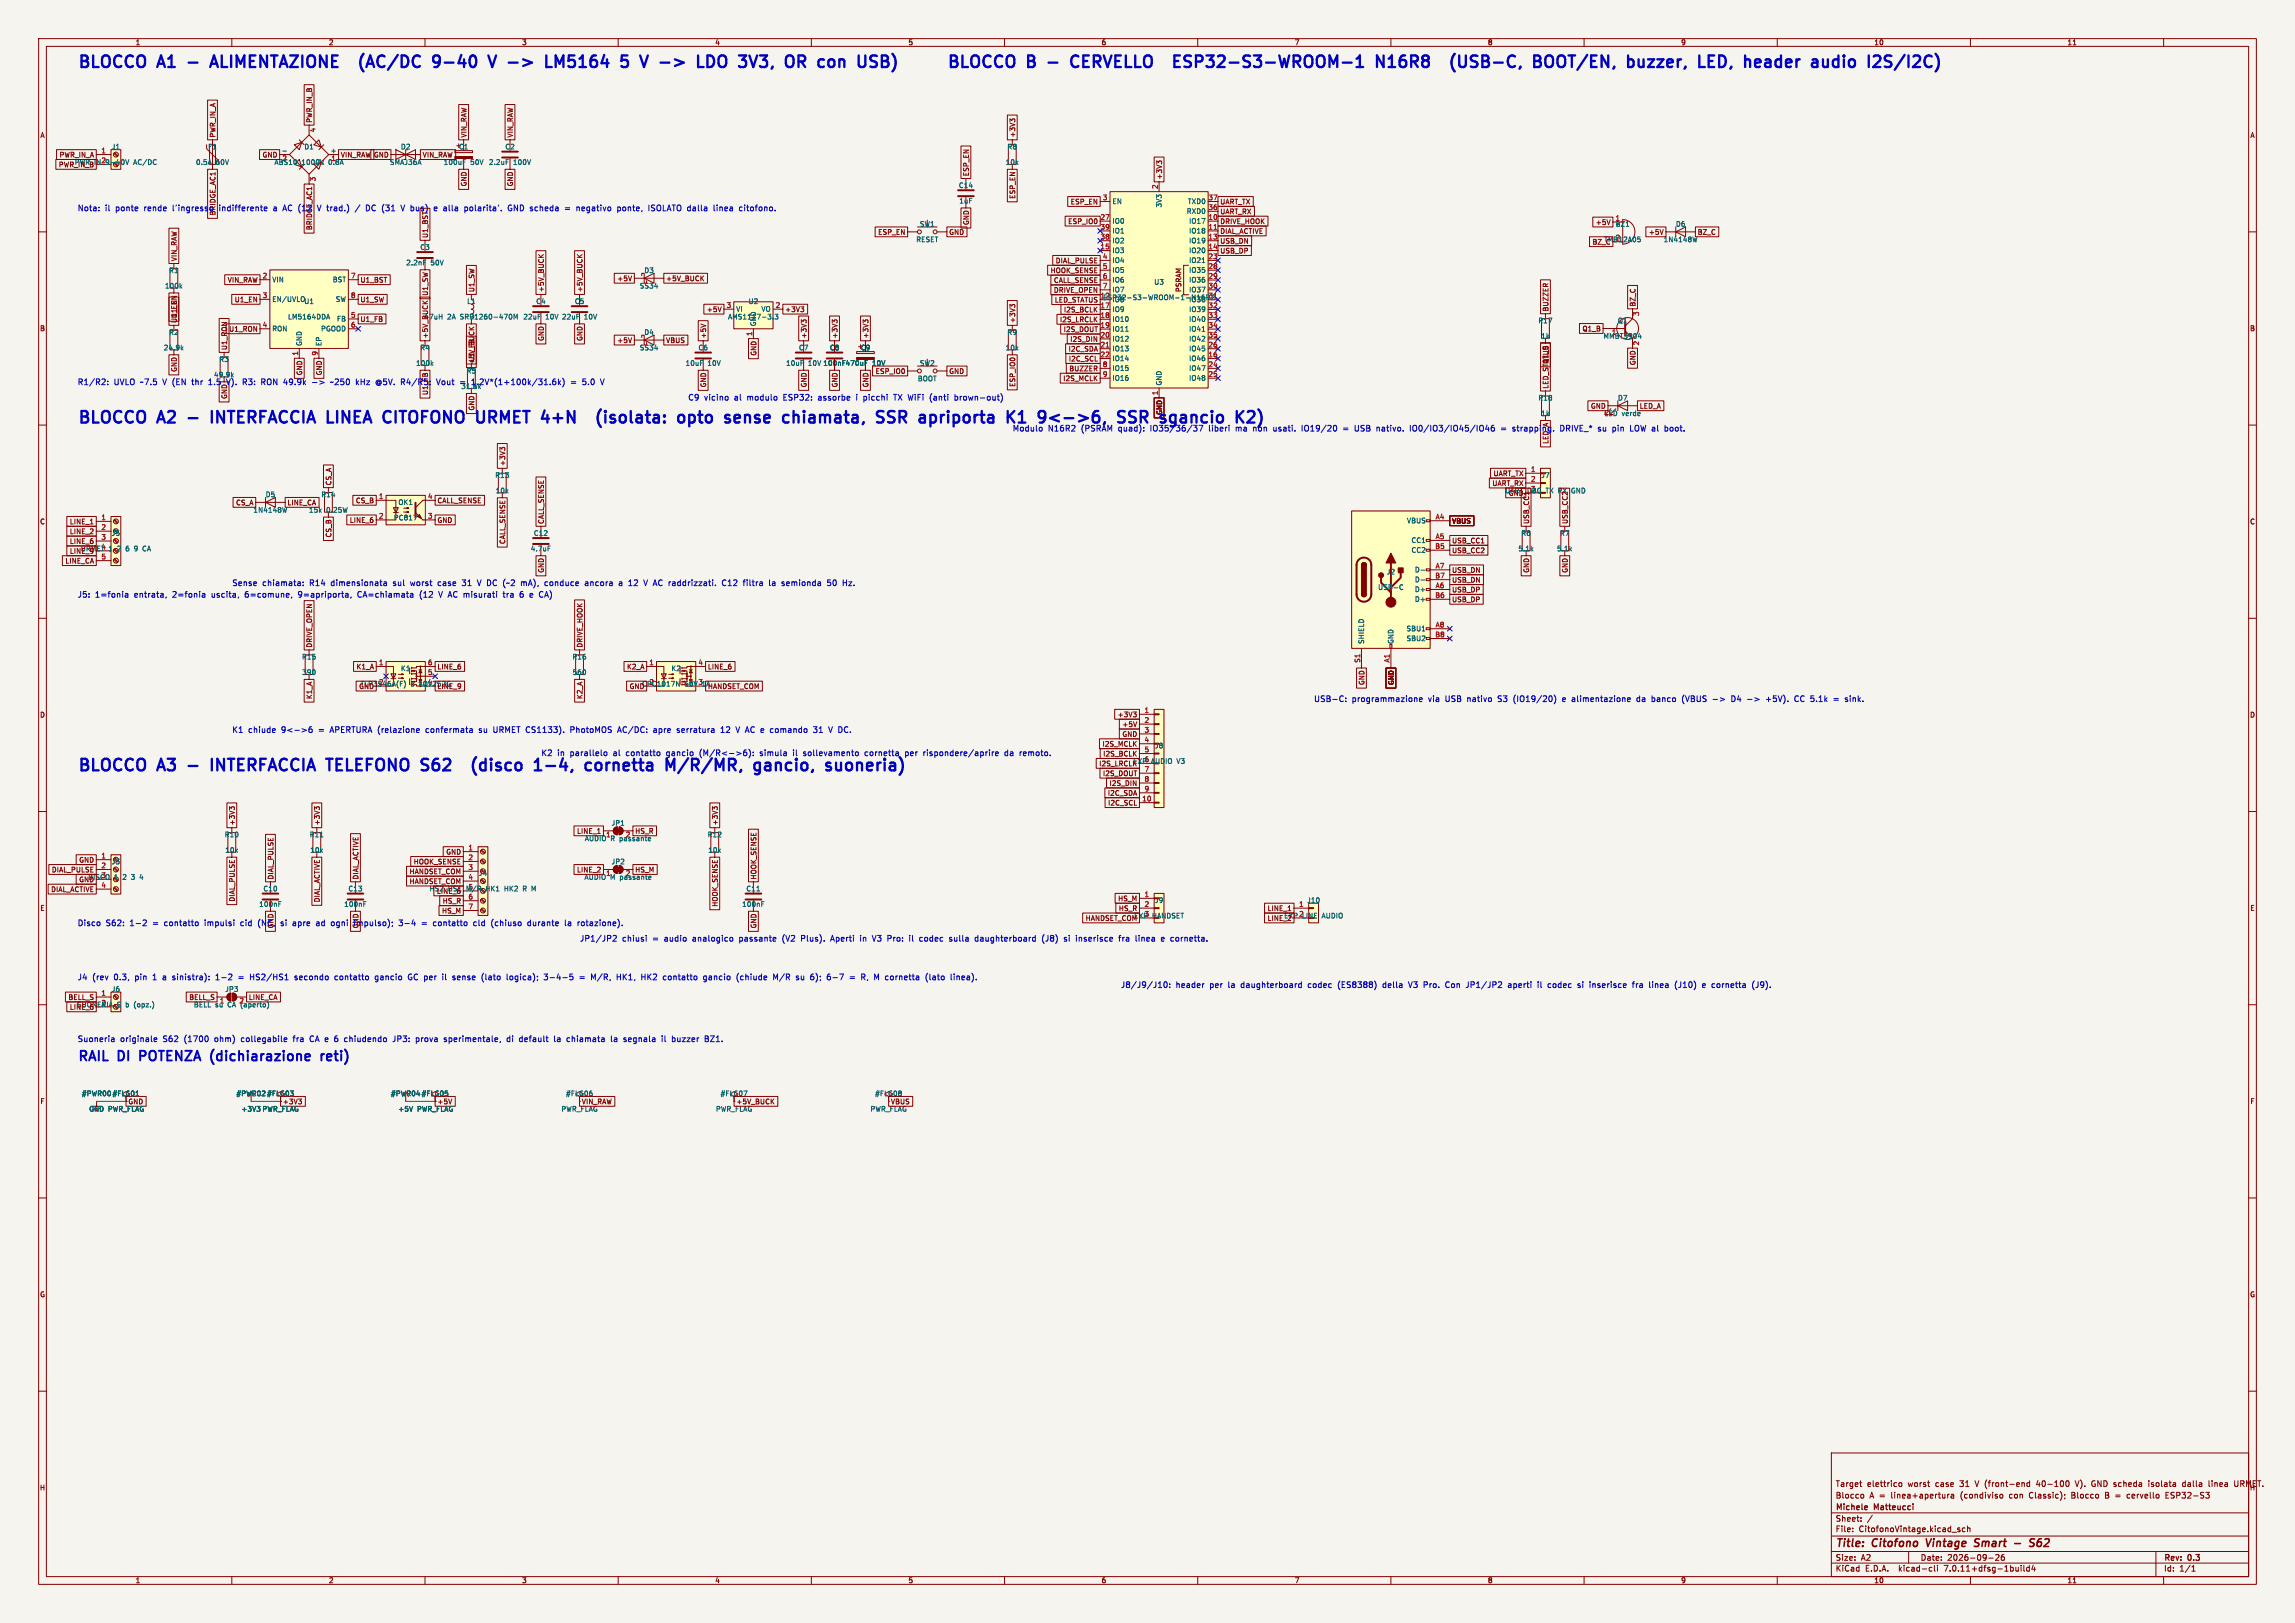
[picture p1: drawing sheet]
<svg xmlns="http://www.w3.org/2000/svg" width="594mm" height="420mm" viewBox="0 0 594 420" stroke-linecap="round" stroke-linejoin="round" font-family="sans-serif">
<defs><g id="words">
<g font-size="4.2" fill="#0000c2">
<text x="20" y="17.7">BLOCCO</text>
<text x="41.2" y="17.7">A1</text>
<text x="50.1" y="17.7">-</text>
<text x="57.3" y="17.7">ALIMENTAZIONE</text>
<text x="98.1" y="17.7">(AC/DC</text>
<text x="118.3" y="17.7">9-40</text>
<text x="134.1" y="17.7">V</text>
<text x="140.2" y="17.7">-&gt;</text>
<text x="151.1" y="17.7">LM5164</text>
<text x="171.9" y="17.7">5</text>
<text x="178.2" y="17.7">V</text>
<text x="184.3" y="17.7">-&gt;</text>
<text x="195.2" y="17.7">LDO</text>
<text x="207.2" y="17.7">3V3,</text>
<text x="220.4" y="17.7">OR</text>
<text x="230.1" y="17.7">con</text>
<text x="241.5" y="17.7">USB)</text>
<text x="245" y="17.7">BLOCCO</text>
<text x="266.2" y="17.7">B</text>
<text x="272.7" y="17.7">-</text>
<text x="279.9" y="17.7">CERVELLO</text>
<text x="308.9" y="17.7">ESP32-S3-WROOM-1</text>
<text x="362.5" y="17.7">N16R8</text>
<text x="384.2" y="17.7">(USB-C,</text>
<text x="406.8" y="17.7">BOOT/EN,</text>
<text x="432.3" y="17.7">buzzer,</text>
<text x="451.9" y="17.7">LED,</text>
<text x="465" y="17.7">header</text>
<text x="483.6" y="17.7">audio</text>
<text x="499.4" y="17.7">I2S/I2C)</text>
<text x="20" y="109.8">BLOCCO</text>
<text x="41.2" y="109.8">A2</text>
<text x="50.1" y="109.8">-</text>
<text x="57.3" y="109.8">INTERFACCIA LINEA</text>
<text x="104.3" y="109.8">CITOFONO</text>
<text x="129.6" y="109.8">URMET</text>
<text x="147.7" y="109.8">4+N</text>
<text x="164.4" y="109.8">(isolata:</text>
<text x="186.6" y="109.8">opto</text>
<text x="199.9" y="109.8">sense</text>
<text x="216.1" y="109.8">chiamata,</text>
<text x="241.6" y="109.8">SSR</text>
<text x="253.8" y="109.8">apriporta</text>
<text x="277.7" y="109.8">K1</text>
<text x="287.1" y="109.8">9&lt;-&gt;6,</text>
<text x="308.8" y="109.8">SSR</text>
<text x="321" y="109.8">sgancio</text>
<text x="341.8" y="109.8">K2)</text>
<text x="20" y="199.7">BLOCCO</text>
<text x="41.2" y="199.7">A3</text>
<text x="50.1" y="199.7">-</text>
<text x="57.3" y="199.7">INTERFACCIA TELEFONO S62</text>
<text x="129.7" y="199.7">(disco</text>
<text x="147" y="199.7">1-4,</text>
<text x="161.4" y="199.7">cornetta</text>
<text x="183.4" y="199.7">M/R/MR,</text>
<text x="207.5" y="199.7">gancio,</text>
<text x="227.3" y="199.7">suoneria)</text>
</g>
<g font-size="3.5" fill="#0000c2">
<text x="20" y="274.8">RAIL</text>
<text x="30.8" y="274.8">DI</text>
<text x="37.4" y="274.8">POTENZA</text>
<text x="56.7" y="274.8">(dichiarazione</text>
<text x="86.3" y="274.8">reti)</text>
</g>
<g font-size="2.8" fill="#840000">
<text x="475" y="400.9">Title:</text>
<text x="484.7" y="400.9">Citofono</text>
<text x="499.5" y="400.9">Vintage</text>
<text x="512.7" y="400.9">Smart</text>
<text x="528.6" y="400.9">S62</text>
</g>
<g font-size="2.1" fill="#0000c2">
<text x="20" y="54.7">Nota:</text>
<text x="27.2" y="54.7">il</text>
<text x="30" y="54.7">ponte</text>
<text x="37.5" y="54.7">rende</text>
<text x="45" y="54.7">l'ingresso</text>
<text x="57.2" y="54.7">indifferente</text>
<text x="71.4" y="54.7">a</text>
<text x="74" y="54.7">AC (12</text>
<text x="83.3" y="54.7">V trad.)</text>
<text x="96.2" y="54.7">DC (31</text>
<text x="105.7" y="54.7">V bus)</text>
<text x="114.5" y="54.7">e alla</text>
<text x="122.7" y="54.7">polarita'.</text>
<text x="134.1" y="54.7">GND scheda</text>
<text x="149.2" y="54.7">=</text>
<text x="152.3" y="54.7">negativo</text>
<text x="163" y="54.7">ponte,</text>
<text x="171.3" y="54.7">ISOLATO dalla</text>
<text x="188.4" y="54.7">linea</text>
<text x="195.2" y="54.7">citofono.</text>
<text x="20" y="99.8">R1/R2:</text>
<text x="29.4" y="99.8">UVLO ~7.5</text>
<text x="42.3" y="99.8">V (EN</text>
<text x="50.1" y="99.8">thr</text>
<text x="54.6" y="99.8">1.5</text>
<text x="59.5" y="99.8">V).</text>
<text x="63.8" y="99.8">R3:</text>
<text x="68.7" y="99.8">RON 49.9k</text>
<text x="82.2" y="99.8">-&gt;</text>
<text x="87.2" y="99.8">~250</text>
<text x="93.8" y="99.8">kHz</text>
<text x="99.1" y="99.8">@5V. R4/R5:</text>
<text x="115.2" y="99.8">Vout</text>
<text x="121.4" y="99.8">=</text>
<text x="124.5" y="99.8">1.2V*(1+100k/31.6k)</text>
<text x="150.4" y="99.8">=</text>
<text x="153.6" y="99.8">5.0</text>
<text x="178" y="103.7">C9</text>
<text x="182.2" y="103.7">vicino</text>
<text x="190.1" y="103.7">al</text>
<text x="193.5" y="103.7">modulo</text>
<text x="203.1" y="103.7">ESP32:</text>
<text x="212.2" y="103.7">assorbe</text>
<text x="224.2" y="103.7">picchi</text>
<text x="232.3" y="103.7">TX WiFi</text>
<text x="241.9" y="103.7">(anti</text>
<text x="248.4" y="103.7">brown-out)</text>
<text x="262" y="111.7">Modulo</text>
<text x="271.2" y="111.7">N16R2</text>
<text x="279.9" y="111.7">(PSRAM</text>
<text x="289.6" y="111.7">quad):</text>
<text x="298.1" y="111.7">IO35/36/37</text>
<text x="313.4" y="111.7">liberi</text>
<text x="320.4" y="111.7">ma</text>
<text x="325.1" y="111.7">non</text>
<text x="330.5" y="111.7">usati.</text>
<text x="338" y="111.7">IO19/20</text>
<text x="352" y="111.7">USB</text>
<text x="357.8" y="111.7">nativo.</text>
<text x="366.6" y="111.7">IO0/IO3/IO45/IO46</text>
<text x="390.3" y="111.7">=</text>
<text x="393.5" y="111.7">strapping.</text>
<text x="406" y="111.7">DRIVE_*</text>
<text x="416" y="111.7">su</text>
<text x="419.8" y="111.7">pin</text>
<text x="424.6" y="111.7">LOW al</text>
<text x="433.8" y="111.7">boot.</text>
<text x="20" y="154.7">J5:</text>
<text x="24.6" y="154.7">1=fonia</text>
<text x="34.8" y="154.7">entrata,</text>
<text x="44.8" y="154.7">2=fonia</text>
<text x="55.1" y="154.7">uscita,</text>
<text x="60" y="151.7">Sense</text>
<text x="63.9" y="154.7">6=comune,</text>
<text x="67.9" y="151.7">chiamata:</text>
<text x="77.8" y="154.7">9=apriporta,</text>
<text x="80.2" y="151.7">R14</text>
<text x="85.8" y="151.7">dimensionata</text>
<text x="93.3" y="154.7">CA=chiamata</text>
<text x="102.1" y="151.7">sul</text>
<text x="106.7" y="151.7">worst</text>
<text x="109.5" y="154.7">(12</text>
<text x="113.9" y="151.7">case</text>
<text x="114.7" y="154.7">V AC misurati</text>
<text x="120.4" y="151.7">31</text>
<text x="124.5" y="151.7">V DC (~2</text>
<text x="131.8" y="154.7">tra</text>
<text x="136.2" y="151.7">mA),</text>
<text x="136.3" y="154.7">6</text>
<text x="139" y="154.7">e CA)</text>
<text x="142.5" y="151.7">conduce</text>
<text x="153.1" y="151.7">ancora</text>
<text x="162.1" y="151.7">a</text>
<text x="164.7" y="151.7">12</text>
<text x="168.9" y="151.7">V AC raddrizzati.</text>
<text x="189.6" y="151.7">C12</text>
<text x="195.2" y="151.7">filtra</text>
<text x="202" y="151.7">la</text>
<text x="205.5" y="151.7">semionda</text>
<text x="217.4" y="151.7">50</text>
<text x="340" y="181.7">USB-C:</text>
<text x="349.9" y="181.7">programmazione</text>
<text x="369.7" y="181.7">via</text>
<text x="374.3" y="181.7">USB</text>
<text x="380.1" y="181.7">nativo</text>
<text x="388.1" y="181.7">S3</text>
<text x="392.3" y="181.7">(IO19/20)</text>
<text x="405.2" y="181.7">e alimentazione</text>
<text x="424.7" y="181.7">da</text>
<text x="428.7" y="181.7">banco</text>
<text x="436.7" y="181.7">(VBUS</text>
<text x="444.8" y="181.7">-&gt;</text>
<text x="449.8" y="181.7">D4</text>
<text x="454.1" y="181.7">-&gt;</text>
<text x="459.1" y="181.7">+5V).</text>
<text x="466.7" y="181.7">CC 5.1k</text>
<text x="477" y="181.7">=</text>
<text x="480.2" y="181.7">sink.</text>
<text x="60" y="189.7">K1</text>
<text x="64.2" y="189.7">chiude</text>
<text x="72.9" y="189.7">9&lt;-&gt;6</text>
<text x="82.6" y="189.7">=</text>
<text x="85.8" y="189.7">APERTURA (relazione</text>
<text x="110.8" y="189.7">confermata</text>
<text x="124.7" y="189.7">su</text>
<text x="128.6" y="189.7">URMET CS1133).</text>
<text x="148.9" y="189.7">PhotoMOS</text>
<text x="161.3" y="189.7">AC/DC:</text>
<text x="170.7" y="189.7">apre</text>
<text x="176.9" y="189.7">serratura</text>
<text x="188.4" y="189.7">12</text>
<text x="192.6" y="189.7">V AC e comando</text>
<text x="213.2" y="189.7">31</text>
<text x="217.4" y="189.7">V DC.</text>
<text x="140" y="195.7">K2</text>
<text x="144.2" y="195.7">in</text>
<text x="147.6" y="195.7">parallelo</text>
<text x="158.9" y="195.7">al</text>
<text x="162.3" y="195.7">contatto</text>
<text x="172.9" y="195.7">gancio</text>
<text x="181.7" y="195.7">(M/R&lt;-&gt;6):</text>
<text x="197.5" y="195.7">simula</text>
<text x="206.2" y="195.7">il</text>
<text x="209" y="195.7">sollevamento</text>
<text x="225.1" y="195.7">cornetta</text>
<text x="235.7" y="195.7">per</text>
<text x="240.5" y="195.7">rispondere/aprire</text>
<text x="261.8" y="195.7">da</text>
<text x="265.8" y="195.7">remoto.</text>
<text x="20" y="239.8">Disco</text>
<text x="27.4" y="239.8">S62:</text>
<text x="33.7" y="239.8">1-2</text>
<text x="39.7" y="239.8">=</text>
<text x="42.8" y="239.8">contatto</text>
<text x="53.4" y="239.8">impulsi</text>
<text x="62.9" y="239.8">cid</text>
<text x="67.5" y="239.8">(NC,</text>
<text x="73.6" y="239.8">si</text>
<text x="76.8" y="239.8">apre</text>
<text x="83.1" y="239.8">ad</text>
<text x="87.1" y="239.8">ogni</text>
<text x="93.2" y="239.8">impulso);</text>
<text x="105" y="239.8">3-4</text>
<text x="111" y="239.8">=</text>
<text x="114.1" y="239.8">contatto</text>
<text x="124.7" y="239.8">cld</text>
<text x="129.5" y="239.8">(chiuso</text>
<text x="139" y="239.8">durante</text>
<text x="148.8" y="239.8">la</text>
<text x="152.3" y="239.8">rotazione).</text>
<text x="150" y="243.8">JP1/JP2</text>
<text x="161" y="243.8">chiusi</text>
<text x="169" y="243.8">=</text>
<text x="172.1" y="243.8">audio</text>
<text x="179.6" y="243.8">analogico</text>
<text x="191.8" y="243.8">passante</text>
<text x="203.1" y="243.8">(V2</text>
<text x="208.1" y="243.8">Plus).</text>
<text x="216" y="243.8">Aperti</text>
<text x="223.7" y="243.8">in</text>
<text x="227.1" y="243.8">V3 Pro:</text>
<text x="236.9" y="243.8">il</text>
<text x="239.7" y="243.8">codec</text>
<text x="247.6" y="243.8">sulla</text>
<text x="254.4" y="243.8">daughterboard</text>
<text x="271.9" y="243.8">(J8)</text>
<text x="277.7" y="243.8">si</text>
<text x="281" y="243.8">inserisce</text>
<text x="292.3" y="243.8">fra</text>
<text x="296.7" y="243.8">linea</text>
<text x="303.5" y="243.8">e cornetta.</text>
<text x="20" y="253.8">J4</text>
<text x="23.9" y="253.8">(rev</text>
<text x="29.5" y="253.8">0.3,</text>
<text x="35.1" y="253.8">pin</text>
<text x="39.8" y="253.8">1</text>
<text x="42.6" y="253.8">a</text>
<text x="45.2" y="253.8">sinistra):</text>
<text x="56.6" y="253.8">1-2</text>
<text x="65.8" y="253.8">HS2/HS1</text>
<text x="77.5" y="253.8">secondo</text>
<text x="88" y="253.8">contatto</text>
<text x="98.6" y="253.8">gancio</text>
<text x="107.3" y="253.8">GC per</text>
<text x="116.5" y="253.8">il</text>
<text x="119.3" y="253.8">sense</text>
<text x="127" y="253.8">(lato</text>
<text x="133.6" y="253.8">logica);</text>
<text x="143.5" y="253.8">3-4-5</text>
<text x="155.9" y="253.8">M/R,</text>
<text x="162.7" y="253.8">HK1,</text>
<text x="169.3" y="253.8">HK2</text>
<text x="175.1" y="253.8">contatto</text>
<text x="185.6" y="253.8">gancio</text>
<text x="194.4" y="253.8">(chiude</text>
<text x="204" y="253.8">M/R</text>
<text x="210.1" y="253.8">su</text>
<text x="214" y="253.8">6);</text>
<text x="218.4" y="253.8">6-7</text>
<text x="224.4" y="253.8">=</text>
<text x="227.6" y="253.8">R, M cornetta</text>
<text x="244.7" y="253.8">(lato</text>
<text x="251.4" y="253.8">linea).</text>
<text x="290" y="255.8">J8/J9/J10:</text>
<text x="304.3" y="255.8">header</text>
<text x="313.2" y="255.8">per</text>
<text x="318" y="255.8">la</text>
<text x="321.5" y="255.8">daughterboard</text>
<text x="339" y="255.8">codec</text>
<text x="346.9" y="255.8">(ES8388)</text>
<text x="358.7" y="255.8">della</text>
<text x="365.5" y="255.8">V3 Pro.</text>
<text x="375.4" y="255.8">Con</text>
<text x="380.9" y="255.8">JP1/JP2</text>
<text x="391.9" y="255.8">aperti</text>
<text x="399.7" y="255.8">il</text>
<text x="402.5" y="255.8">codec</text>
<text x="410.4" y="255.8">si</text>
<text x="413.6" y="255.8">inserisce</text>
<text x="424.9" y="255.8">fra</text>
<text x="429.3" y="255.8">linea</text>
<text x="436.1" y="255.8">(J10)</text>
<text x="443.4" y="255.8">e cornetta</text>
<text x="456.6" y="255.8">(J9).</text>
<text x="20" y="269.8">Suoneria</text>
<text x="31.1" y="269.8">originale</text>
<text x="42.2" y="269.8">S62</text>
<text x="47.8" y="269.8">(1700</text>
<text x="55.8" y="269.8">ohm)</text>
<text x="62.9" y="269.8">collegabile</text>
<text x="76.5" y="269.8">fra</text>
<text x="81" y="269.8">CA e 6</text>
<text x="90.4" y="269.8">chiudendo</text>
<text x="103.1" y="269.8">JP3:</text>
<text x="109.2" y="269.8">prova</text>
<text x="116.6" y="269.8">sperimentale,</text>
<text x="133.1" y="269.8">di</text>
<text x="136.4" y="269.8">default</text>
<text x="145.6" y="269.8">la</text>
<text x="149" y="269.8">chiamata</text>
<text x="160.6" y="269.8">la</text>
<text x="164.1" y="269.8">segnala</text>
<text x="174.1" y="269.8">il</text>
<text x="176.9" y="269.8">buzzer</text>
<text x="185.5" y="269.8">BZ1.</text>
</g>
<g font-size="2.1" fill="#840000">
<text x="475" y="388">Blocco</text>
<text x="475" y="385">Target</text>
<text x="483.2" y="385">elettrico</text>
<text x="483.9" y="388">A =</text>
<text x="489.6" y="388">linea+apertura</text>
<text x="493.9" y="385">worst</text>
<text x="501.1" y="385">case</text>
<text x="507.6" y="385">31</text>
<text x="507.7" y="388">(condiviso</text>
<text x="511.7" y="385">V (front-end</text>
<text x="520.5" y="388">con</text>
<text x="525.8" y="388">Classic);</text>
<text x="527.8" y="385">40-100</text>
<text x="536.9" y="388">Blocco</text>
<text x="538.1" y="385">V).</text>
<text x="542.4" y="385">GND scheda</text>
<text x="545.8" y="388">B =</text>
<text x="551.7" y="388">cervello</text>
<text x="557.4" y="385">isolata</text>
<text x="561.9" y="388">ESP32-S3</text>
<text x="566.4" y="385">dalla</text>
<text x="573.3" y="385">linea</text>
<text x="580.1" y="385">URMET.</text>
<text x="475" y="394">Sheet:</text>
<text x="475" y="391.2">Michele</text>
<text x="485.2" y="391.2">Matteucci</text>
<text x="475" y="396.7">File:</text>
<text x="481.1" y="396.7">CitofonoVintage.kicad_sch</text>
<text x="475" y="406.9">KiCad</text>
<text x="475" y="404.1">Size:</text>
<text x="481.7" y="404.1">A2</text>
<text x="482.7" y="406.9">E.D.A.</text>
<text x="491.6" y="406.9">kicad-cli</text>
<text x="497" y="404.1">Date:</text>
<text x="503.5" y="406.9">7.0.11+dfsg-1build4</text>
<text x="504" y="404.1">2026-09-26</text>
<text x="560" y="404.3">Rev:</text>
<text x="560" y="406.9">Id:</text>
<text x="564.1" y="406.9">1/1</text>
<text x="566.4" y="404.3">0.3</text>
</g>
<g font-size="1.8" fill="#840000">
<text x="35" y="11.9">1</text>
<text x="85" y="11.9">2</text>
<text x="135" y="11.9">3</text>
<text x="185" y="11.9">4</text>
<text x="235" y="11.9">5</text>
<text x="285" y="11.9">6</text>
<text x="335" y="11.9">7</text>
<text x="385" y="11.9">8</text>
<text x="435" y="11.9">9</text>
<text x="485" y="11.9">10</text>
<text x="535" y="11.9">11</text>
<text x="10.3" y="35.9">A</text>
<text x="56" y="35.7" transform="rotate(-90 56 35.7)">PWR_IN_A</text>
<text x="81" y="31.9" transform="rotate(-90 81 31.9)">PWR_IN_B</text>
<text x="121" y="35.7" transform="rotate(-90 121 35.7)">VIN_RAW</text>
<text x="133" y="35.7" transform="rotate(-90 133 35.7)">VIN_RAW</text>
<text x="263" y="35.7" transform="rotate(-90 263 35.7)">+3V3</text>
<text x="582.3" y="35.9">A</text>
<text x="15.3" y="41">PWR_IN_A</text>
<text x="67.8" y="41">GND</text>
<text x="88.1" y="41">VIN_RAW GND</text>
<text x="109.3" y="41">VIN_RAW</text>
<text x="15.1" y="43.5">PWR_IN_B</text>
<text x="19.2" y="42.9">PWR IN</text>
<text x="251" y="45.7" transform="rotate(-90 251 45.7)">ESP_EN</text>
<text x="301" y="46.6" transform="rotate(-90 301 46.6)">+3V3</text>
<text x="121" y="48.4" transform="rotate(-90 121 48.4)">GND</text>
<text x="133" y="48.4" transform="rotate(-90 133 48.4)">GND</text>
<text x="263" y="51.6" transform="rotate(-90 263 51.6)">ESP_EN</text>
<text x="277" y="53.1">ESP_EN</text>
<text x="315.7" y="53.1">UART_TX</text>
<text x="81" y="59.7" transform="rotate(-90 81 59.7)">BRIDGE_AC1</text>
<text x="251" y="58.4" transform="rotate(-90 251 58.4)">GND</text>
<text x="276.3" y="58.2">ESP_IO0</text>
<text x="315.7" y="55.6">UART_RX</text>
<text x="315.7" y="58.2">DRIVE_HOOK</text>
<text x="412.9" y="58.4">+5V</text>
<text x="227.2" y="61">ESP_EN</text>
<text x="245.6" y="61">GND</text>
<text x="315.7" y="65.8">USB_DP</text>
<text x="315.7" y="63.3">USB_DN</text>
<text x="315.7" y="60.7">DIAL_ACTIVE</text>
<text x="412.1" y="63.5">BZ_C</text>
<text x="426.6" y="61">+5V</text>
<text x="439.3" y="61">BZ_C</text>
<text x="46" y="67.7" transform="rotate(-90 46 67.7)">VIN_RAW</text>
<text x="271.8" y="70.9">HOOK_SENSE</text>
<text x="273.1" y="68.3">DIAL_PULSE</text>
<text x="58.8" y="73.3">VIN_RAW</text>
<text x="93.2" y="73.3">U1_BST</text>
<text x="111" y="76.7" transform="rotate(-90 111 76.7)">U1_SW</text>
<text x="123" y="75.7" transform="rotate(-90 123 75.7)">U1_SW</text>
<text x="141" y="75.7" transform="rotate(-90 141 75.7)">+5V_BUCK</text>
<text x="151" y="75.7" transform="rotate(-90 151 75.7)">+5V_BUCK</text>
<text x="159.6" y="73">+5V</text>
<text x="172.3" y="73">+5V_BUCK</text>
<text x="272.7" y="76">DRIVE_OPEN</text>
<text x="272.7" y="73.4">CALL_SENSE</text>
<text x="306" y="75.7" transform="rotate(-90 306 75.7)">PSRAM</text>
<text x="46" y="82.5" transform="rotate(-90 46 82.5)">U1_EN</text>
<text x="60.6" y="78.4">U1_EN</text>
<text x="93.2" y="83.5">U1_FB</text>
<text x="93.2" y="78.4">U1_SW</text>
<text x="109.7" y="82.9">47uH</text>
<text x="182.8" y="81">+5V</text>
<text x="203.1" y="81">+3V3</text>
<text x="263" y="83.7" transform="rotate(-90 263 83.7)">+3V3</text>
<text x="272.9" y="78.5">LED_STATUS</text>
<text x="274.2" y="83.6">I2S_LRCLK</text>
<text x="275.3" y="81">I2S_BCLK</text>
<text x="401" y="80.7" transform="rotate(-90 401 80.7)">BUZZER</text>
<text x="423.5" y="79.4" transform="rotate(-90 423.5 79.4)">BZ_C</text>
<text x="10.3" y="85.9">B</text>
<text x="59.2" y="86">U1_RON</text>
<text x="111" y="87.7" transform="rotate(-90 111 87.7)">+5V_BUCK</text>
<text x="141" y="88.4" transform="rotate(-90 141 88.4)">GND</text>
<text x="151" y="88.4" transform="rotate(-90 151 88.4)">GND</text>
<text x="159.6" y="89">+5V</text>
<text x="172.3" y="89">VBUS</text>
<text x="183" y="87.7" transform="rotate(-90 183 87.7)">+5V</text>
<text x="209" y="87.7" transform="rotate(-90 209 87.7)">+3V3</text>
<text x="217" y="87.7" transform="rotate(-90 217 87.7)">+3V3</text>
<text x="225" y="87.7" transform="rotate(-90 225 87.7)">+3V3</text>
<text x="275.2" y="86.1">I2S_DOUT</text>
<text x="276.9" y="88.7">I2S_DIN</text>
<text x="409.5" y="86">Q1_B</text>
<text x="582.3" y="85.9">B</text>
<text x="59" y="90.7" transform="rotate(-90 59 90.7)">U1_RON</text>
<text x="123" y="94.5" transform="rotate(-90 123 94.5)">+5V_BUCK</text>
<text x="123" y="93.7" transform="rotate(-90 123 93.7)">U1_FB</text>
<text x="196" y="92.2" transform="rotate(-90 196 92.2)">GND</text>
<text x="276.5" y="91.2">I2C_SDA</text>
<text x="276.5" y="93.7">I2C_SCL</text>
<text x="401" y="94.3" transform="rotate(-90 401 94.3)">Q1_B</text>
<text x="423.5" y="94.6" transform="rotate(-90 423.5 94.6)">GND</text>
<text x="46" y="96.4" transform="rotate(-90 46 96.4)">GND</text>
<text x="78.4" y="97.2" transform="rotate(-90 78.4 97.2)">GND</text>
<text x="83.5" y="97.2" transform="rotate(-90 83.5 97.2)">GND</text>
<text x="183" y="100.4" transform="rotate(-90 183 100.4)">GND</text>
<text x="209" y="100.4" transform="rotate(-90 209 100.4)">GND</text>
<text x="217" y="100.4" transform="rotate(-90 217 100.4)">GND</text>
<text x="225" y="100.4" transform="rotate(-90 225 100.4)">GND</text>
<text x="226.5" y="97">ESP_IO0</text>
<text x="245.6" y="97">GND</text>
<text x="263" y="100.2" transform="rotate(-90 263 100.2)">ESP_IO0</text>
<text x="275.1" y="98.8">I2S_MCLK</text>
<text x="276.6" y="96.3">BUZZER</text>
<text x="401" y="100.7" transform="rotate(-90 401 100.7)">LED_STATUS</text>
<text x="59" y="103.4" transform="rotate(-90 59 103.4)">GND</text>
<text x="123" y="106.4" transform="rotate(-90 123 106.4)">GND</text>
<text x="411.6" y="106">GND</text>
<text x="424.3" y="106">LED_A</text>
<text x="86" y="125.7" transform="rotate(-90 86 125.7)">CS_A</text>
<text x="131" y="120.7" transform="rotate(-90 131 120.7)">+3V3</text>
<text x="386.1" y="126">UART_RX</text>
<text x="386.4" y="123.4">UART_TX</text>
<text x="61" y="131">CS_A</text>
<text x="74.3" y="131">LINE_CA</text>
<text x="92" y="130.4">CS_B</text>
<text x="113.1" y="130.4">CALL_SENSE</text>
<text x="390.4" y="128.5">GND</text>
<text x="400.3" y="127.9">TX RX</text>
<text x="10.3" y="135.9">C</text>
<text x="18" y="135.9">LINE_1</text>
<text x="90.4" y="135.5">LINE_6</text>
<text x="113.1" y="135.5">GND</text>
<text x="141" y="135.7" transform="rotate(-90 141 135.7)">CALL_SENSE</text>
<text x="375.7" y="135.7">VBUS</text>
<text x="396" y="135.7" transform="rotate(-90 396 135.7)">USB_CC1</text>
<text x="406" y="135.7" transform="rotate(-90 406 135.7)">USB_CC2</text>
<text x="582.3" y="135.9">C</text>
<text x="18" y="138.4">LINE_2</text>
<text x="18" y="141">LINE_6</text>
<text x="18" y="143.5">LINE_9</text>
<text x="86" y="139.2" transform="rotate(-90 86 139.2)">CS_B</text>
<text x="131" y="140.9" transform="rotate(-90 131 140.9)">CALL_SENSE</text>
<text x="375.7" y="143.3">USB_CC2</text>
<text x="375.7" y="140.8">USB_CC1</text>
<text x="16.8" y="146">LINE_CA</text>
<text x="141" y="148.4" transform="rotate(-90 141 148.4)">GND</text>
<text x="375.7" y="148.4">USB_DN</text>
<text x="396" y="148.4" transform="rotate(-90 396 148.4)">GND</text>
<text x="406" y="148.4" transform="rotate(-90 406 148.4)">GND</text>
<text x="375.7" y="153.5">USB_DP</text>
<text x="375.7" y="151">USB_DN</text>
<text x="375.7" y="156">USB_DP</text>
<text x="81" y="167.7" transform="rotate(-90 81 167.7)">DRIVE_OPEN</text>
<text x="151" y="167.7" transform="rotate(-90 151 167.7)">DRIVE_HOOK</text>
<text x="92.2" y="173.4">K1_A</text>
<text x="113.1" y="173.4">LINE_6</text>
<text x="162.2" y="173.4">K2_A</text>
<text x="183.1" y="173.4">LINE_6</text>
<text x="92.8" y="178.5">GND</text>
<text x="113.1" y="178.5">LINE_9</text>
<text x="162.8" y="178.5">GND</text>
<text x="181.9" y="177.9">1A</text>
<text x="183.1" y="178.5">HANDSET_COM</text>
<text x="353.3" y="177.4" transform="rotate(-90 353.3 177.4)">GND</text>
<text x="361" y="177.4" transform="rotate(-90 361 177.4)">GND</text>
<text x="10.3" y="185.9">D</text>
<text x="81" y="181" transform="rotate(-90 81 181)">K1_A</text>
<text x="151" y="181" transform="rotate(-90 151 181)">K2_A</text>
<text x="289.2" y="185.8">+3V3</text>
<text x="582.3" y="185.9">D</text>
<text x="290.4" y="188.3">+5V</text>
<text x="290.4" y="190.9">GND</text>
<text x="285.2" y="193.4">I2S_MCLK</text>
<text x="285.4" y="196">I2S_BCLK</text>
<text x="293.2" y="197.9">EXP</text>
<text x="284.4" y="198.5">I2S_LRCLK</text>
<text x="285.4" y="201">I2S_DOUT</text>
<text x="287" y="203.6">I2S_DIN</text>
<text x="286.6" y="206.1">I2C_SDA</text>
<text x="286.7" y="208.7">I2C_SCL</text>
<text x="61" y="213.7" transform="rotate(-90 61 213.7)">+3V3</text>
<text x="83" y="213.7" transform="rotate(-90 83 213.7)">+3V3</text>
<text x="149.2" y="216">LINE_1</text>
<text x="164.3" y="216">HS_R</text>
<text x="186" y="213.7" transform="rotate(-90 186 213.7)">+3V3</text>
<text x="115.4" y="221.3">GND</text>
<text x="13.3" y="226">DIAL_PULSE</text>
<text x="20.4" y="223.4">GND</text>
<text x="71" y="227.7" transform="rotate(-90 71 227.7)">DIAL_PULSE</text>
<text x="93" y="227.7" transform="rotate(-90 93 227.7)">DIAL_ACTIVE</text>
<text x="105.9" y="226.4">HANDSET_COM</text>
<text x="107" y="223.9">HOOK_SENSE</text>
<text x="149.2" y="226">LINE_2</text>
<text x="164.3" y="226">HS_M</text>
<text x="196" y="227.7" transform="rotate(-90 196 227.7)">HOOK_SENSE</text>
<text x="13.1" y="231">DIAL_ACTIVE</text>
<text x="20.4" y="228.5">GND</text>
<text x="61" y="233.4" transform="rotate(-90 61 233.4)">DIAL_PULSE</text>
<text x="83" y="233.6" transform="rotate(-90 83 233.6)">DIAL_ACTIVE</text>
<text x="105.9" y="229">HANDSET_COM</text>
<text x="111" y="230.9">HS2</text>
<text x="116" y="230.9">HS1</text>
<text x="289.3" y="233.4">HS_M</text>
<text x="10.3" y="235.9">E</text>
<text x="114.3" y="236.6">HS_M</text>
<text x="114.5" y="234">HS_R</text>
<text x="186" y="234.8" transform="rotate(-90 186 234.8)">HOOK_SENSE</text>
<text x="280.9" y="238.5">HANDSET_COM</text>
<text x="289.5" y="236">HS_R</text>
<text x="293.4" y="237.9">EXP</text>
<text x="328" y="236">LINE_1</text>
<text x="328" y="238.5">LINE_2</text>
<text x="332.2" y="237.9">EXP</text>
<text x="582.3" y="235.9">E</text>
<text x="196" y="240.4" transform="rotate(-90 196 240.4)">GND</text>
<text x="17.6" y="259">BELL_S</text>
<text x="18" y="261.5">LINE_6</text>
<text x="48.9" y="259">BELL_S</text>
<text x="64.3" y="259">LINE_CA</text>
<text x="10.3" y="285.9">F</text>
<text x="33.1" y="286">GND</text>
<text x="73.1" y="286">+3V3</text>
<text x="113.1" y="286">+5V</text>
<text x="186.4" y="283.9">#FLG07</text>
<text x="582.3" y="285.9">F</text>
<text x="10.3" y="335.9">G</text>
<text x="582.3" y="335.9">G</text>
<text x="10.2" y="385.9">H</text>
<text x="582.2" y="385.9">H</text>
<text x="35" y="409.9">1</text>
<text x="85" y="409.9">2</text>
<text x="135" y="409.9">3</text>
<text x="185" y="409.9">4</text>
<text x="235" y="409.9">5</text>
<text x="285" y="409.9">6</text>
<text x="335" y="409.9">7</text>
<text x="385" y="409.9">8</text>
<text x="435" y="409.9">9</text>
<text x="485" y="409.9">10</text>
<text x="535" y="409.9">11</text>
</g>
<g font-size="1.8" fill="#a90000">
<text x="82" y="34.4" transform="rotate(-90 82 34.4)">4</text>
<text x="26.1" y="39.7">1</text>
<text x="82" y="47.1" transform="rotate(-90 82 47.1)">3</text>
<text x="285.3" y="51.9">3</text>
<text x="299.7" y="49" transform="rotate(-90 299.7 49)">2</text>
<text x="312.7" y="51.9">37</text>
<text x="284.7" y="57">27</text>
<text x="284.7" y="59.5">39</text>
<text x="312.7" y="57">10</text>
<text x="312.7" y="59.5">11</text>
<text x="312.7" y="54.4">36</text>
<text x="284.7" y="64.6">15</text>
<text x="284.7" y="62">38</text>
<text x="312.7" y="62">13</text>
<text x="312.7" y="64.6">14</text>
<text x="285.3" y="67.1">4</text>
<text x="285.3" y="69.7">5</text>
<text x="312.7" y="67.1">23</text>
<text x="312.7" y="69.7">28</text>
<text x="67.9" y="72.1">2</text>
<text x="67.9" y="77.2">3</text>
<text x="90.7" y="72.1">7</text>
<text x="90.7" y="77.2">8</text>
<text x="285.3" y="72.2">6</text>
<text x="285.3" y="74.7">7</text>
<text x="312.7" y="72.2">29</text>
<text x="312.7" y="74.7">30</text>
<text x="90.7" y="82.3">5</text>
<text x="187.9" y="79.7">3</text>
<text x="200.6" y="79.7">2</text>
<text x="284.7" y="79.8">17</text>
<text x="284.7" y="82.4">18</text>
<text x="312.7" y="79.8">32</text>
<text x="312.7" y="82.4">33</text>
<text x="424.5" y="81.9" transform="rotate(-90 424.5 81.9)">3</text>
<text x="67.9" y="84.8">4</text>
<text x="90.7" y="84.8">6</text>
<text x="194.7" y="87.1" transform="rotate(-90 194.7 87.1)">1</text>
<text x="284.7" y="84.9">19</text>
<text x="284.7" y="87.4">20</text>
<text x="284.7" y="90">21</text>
<text x="312.7" y="90">26</text>
<text x="312.7" y="84.9">34</text>
<text x="312.7" y="87.4">35</text>
<text x="424.5" y="89.5" transform="rotate(-90 424.5 89.5)">2</text>
<text x="77.2" y="92.1" transform="rotate(-90 77.2 92.1)">1</text>
<text x="82.3" y="92.1" transform="rotate(-90 82.3 92.1)">9</text>
<text x="284.7" y="92.5">22</text>
<text x="285.3" y="95.1">8</text>
<text x="312.7" y="92.5">16</text>
<text x="312.7" y="95.1">24</text>
<text x="285.3" y="97.6">9</text>
<text x="312.7" y="97.6">25</text>
<text x="299.7" y="102.4" transform="rotate(-90 299.7 102.4)">1</text>
<text x="396.1" y="122.2">1</text>
<text x="396.1" y="124.7">2</text>
<text x="97.9" y="129.2">1</text>
<text x="110.6" y="129.2">4</text>
<text x="26.1" y="134.7">1</text>
<text x="26.1" y="137.2">2</text>
<text x="97.9" y="134.3">2</text>
<text x="110.6" y="134.3">3</text>
<text x="371.4" y="134.5">A4</text>
<text x="26.1" y="139.7">3</text>
<text x="371.4" y="142.1">B5</text>
<text x="371.4" y="139.6">A5</text>
<text x="26.1" y="144.8">5</text>
<text x="371.4" y="149.7">B7</text>
<text x="371.4" y="147.2">A7</text>
<text x="371.4" y="154.8">B6</text>
<text x="371.4" y="152.3">A6</text>
<text x="371.4" y="165">B8</text>
<text x="371.4" y="162.4">A8</text>
<text x="97.9" y="172.2">1</text>
<text x="110.6" y="172.2">6</text>
<text x="167.9" y="172.2">1</text>
<text x="180.6" y="172.2">4</text>
<text x="352.1" y="171.6" transform="rotate(-90 352.1 171.6)">S1</text>
<text x="359.7" y="171.6" transform="rotate(-90 359.7 171.6)">A1</text>
<text x="110.6" y="174.7">5</text>
<text x="296.1" y="184.6">1</text>
<text x="296.1" y="187.1">2</text>
<text x="296.1" y="189.7">3</text>
<text x="296.1" y="192.2">4</text>
<text x="296.1" y="194.7">5</text>
<text x="296.1" y="199.8">7</text>
<text x="296.1" y="202.4">8</text>
<text x="295.5" y="207.4">10</text>
<text x="296.1" y="204.9">9</text>
<text x="121.1" y="220.1">1</text>
<text x="26.1" y="222.2">1</text>
<text x="26.1" y="224.7">2</text>
<text x="121.1" y="222.7">2</text>
<text x="121.1" y="225.2">3</text>
<text x="121.1" y="227.7">4</text>
<text x="26.1" y="229.8">4</text>
<text x="121.1" y="232.8">6</text>
<text x="296.1" y="232.2">1</text>
<text x="121.1" y="235.4">7</text>
<text x="296.1" y="234.7">2</text>
<text x="336.1" y="234.7">1</text>
<text x="26.1" y="257.7">1</text>
</g>
<g font-size="1.8" fill="#006464">
<text x="28.8" y="38.9">J1</text>
<text x="53.7" y="38.9">F1</text>
<text x="72.9" y="42">2</text>
<text x="78.7" y="38.9">D1</text>
<text x="85.5" y="39.7">+</text>
<text x="85.6" y="42">1</text>
<text x="103.7" y="38.9">D2</text>
<text x="118.7" y="38.9">C1</text>
<text x="130.7" y="38.9">C2</text>
<text x="260.7" y="38.9">R8</text>
<text x="26.1" y="42.3">2</text>
<text x="27.5" y="42.9">9-40V</text>
<text x="35" y="42.9">AC/DC</text>
<text x="50.6" y="42.9">0.5A</text>
<text x="55.9" y="42.9">60V</text>
<text x="70.9" y="42.9">ABS10</text>
<text x="78.1" y="42.9">1000V</text>
<text x="85.2" y="42.9">0.8A</text>
<text x="100.8" y="42.9">SMAJ36A</text>
<text x="114.7" y="42.9">100uF</text>
<text x="121.8" y="42.9">50V</text>
<text x="126.4" y="42.9">2.2uF</text>
<text x="132.9" y="42.9">100V</text>
<text x="260.2" y="42.9">10k</text>
<text x="248.1" y="48.9">C14</text>
<text x="248.2" y="52.9">1uF</text>
<text x="287.8" y="53">EN</text>
<text x="300.9" y="53.8" transform="rotate(-90 300.9 53.8)">3V3</text>
<text x="307.3" y="53">TXD0</text>
<text x="238" y="58.9">SW1</text>
<text x="287.8" y="58.1">IO0</text>
<text x="307" y="55.5">RXD0</text>
<text x="307.6" y="58.1">IO17</text>
<text x="418" y="57.2">1</text>
<text x="418.1" y="58.9">BZ1</text>
<text x="433.7" y="58.9">D6</text>
<text x="108.7" y="64.9">C3</text>
<text x="237" y="62.9">RESET</text>
<text x="287.8" y="65.7">IO3</text>
<text x="287.8" y="63.2">IO2</text>
<text x="287.8" y="60.6">IO1</text>
<text x="307.6" y="60.6">IO18</text>
<text x="307.6" y="63.2">IO19</text>
<text x="307.6" y="65.7">IO20</text>
<text x="415.1" y="62.9">TMB12A05</text>
<text x="418" y="62.3">2</text>
<text x="430.5" y="62.9">1N4148W</text>
<text x="43.7" y="70.9">R1</text>
<text x="105" y="68.9">2.2nF</text>
<text x="111.5" y="68.9">50V</text>
<text x="166.7" y="70.9">D3</text>
<text x="287.8" y="68.2">IO4</text>
<text x="287.8" y="70.8">IO5</text>
<text x="307.6" y="68.2">IO21</text>
<text x="307.6" y="70.8">IO35</text>
<text x="42.6" y="74.9">100k</text>
<text x="70.3" y="73.2">VIN</text>
<text x="86" y="73.2">BST</text>
<text x="165.5" y="74.9">SS34</text>
<text x="284.7" y="77.3">12</text>
<text x="285.4" y="77.9">ESP32-S3-WROOM-1-N16R2</text>
<text x="287.8" y="73.3">IO6</text>
<text x="287.8" y="75.9">IO7</text>
<text x="298.6" y="73.9">U3</text>
<text x="307.6" y="73.3">IO36</text>
<text x="307.6" y="75.9">IO37</text>
<text x="312.7" y="77.3">31</text>
<text x="70.3" y="78.3">EN/UVLO</text>
<text x="74.4" y="82.9">LM5164DDA</text>
<text x="78.6" y="78.9">U1</text>
<text x="86.8" y="78.3">SW</text>
<text x="87.1" y="83.4">FB</text>
<text x="115.8" y="82.9">2A</text>
<text x="119.3" y="82.9">SRR1260-470M</text>
<text x="120.8" y="78.9">L1</text>
<text x="135.3" y="82.9">22uF</text>
<text x="138.7" y="78.9">C4</text>
<text x="141.2" y="82.9">10V 22uF</text>
<text x="148.7" y="78.9">C5</text>
<text x="151.2" y="82.9">10V</text>
<text x="188.3" y="82.9">AMS1117-3.3</text>
<text x="190.4" y="80.9">VI</text>
<text x="193.6" y="78.9">U2</text>
<text x="196.9" y="80.9">VO</text>
<text x="287.8" y="78.4">IO8</text>
<text x="287.8" y="80.9">IO9</text>
<text x="287.8" y="83.5">IO10</text>
<text x="307.6" y="78.4">IO38</text>
<text x="307.6" y="80.9">IO39</text>
<text x="307.6" y="83.5">IO40</text>
<text x="398.1" y="83.9">R17</text>
<text x="418.6" y="83.9">Q1</text>
<text x="43.7" y="86.9">R2</text>
<text x="70.3" y="85.9">RON</text>
<text x="78.3" y="89.7" transform="rotate(-90 78.3 89.7)">GND</text>
<text x="83" y="85.9">PGOOD</text>
<text x="83.4" y="89.7" transform="rotate(-90 83.4 89.7)">EP</text>
<text x="166.7" y="86.9">D4</text>
<text x="195.9" y="84.6" transform="rotate(-90 195.9 84.6)">GND</text>
<text x="260.7" y="86.9">R9</text>
<text x="287.8" y="86">IO11</text>
<text x="287.8" y="88.6">IO12</text>
<text x="307.6" y="86">IO41</text>
<text x="307.6" y="88.6">IO42</text>
<text x="398.8" y="87.9">1k</text>
<text x="414.9" y="87.9">MMBT3904</text>
<text x="417.1" y="87">1</text>
<text x="42.3" y="90.9">24.9k</text>
<text x="56.7" y="93.9">R3</text>
<text x="107.6" y="94.9">100k</text>
<text x="108.7" y="90.9">R4</text>
<text x="165.5" y="90.9">SS34</text>
<text x="177.3" y="94.9">10uF</text>
<text x="180.7" y="90.9">C6</text>
<text x="183.2" y="94.9">10V</text>
<text x="203.3" y="94.9">10uF</text>
<text x="206.7" y="90.9">C7</text>
<text x="209.2" y="94.9">10V 100nF 470uF</text>
<text x="213" y="94.9">100nF 470uF</text>
<text x="214.7" y="90.9">C8</text>
<text x="222.7" y="90.9">C9</text>
<text x="225.8" y="94.9">10V</text>
<text x="238" y="94.9">SW2</text>
<text x="260.2" y="90.9">10k</text>
<text x="287.8" y="91.1">IO13</text>
<text x="287.8" y="93.6">IO14</text>
<text x="307.6" y="93.6">IO46</text>
<text x="307.6" y="91.1">IO45</text>
<text x="55.3" y="97.9">49.9k</text>
<text x="120.7" y="96.9">R5</text>
<text x="237.4" y="98.9">BOOT</text>
<text x="287.8" y="96.2">IO15</text>
<text x="287.8" y="98.7">IO16</text>
<text x="300.9" y="99.9" transform="rotate(-90 300.9 99.9)">GND</text>
<text x="307.6" y="96.2">IO47</text>
<text x="307.6" y="98.7">IO48</text>
<text x="398.1" y="103.9">R18</text>
<text x="398.8" y="107.9">1k</text>
<text x="415.2" y="107.9">LED verde</text>
<text x="418.7" y="103.9">D7</text>
<text x="128.1" y="123.9">R13</text>
<text x="398.8" y="123.9">J7</text>
<text x="68.7" y="128.9">D5</text>
<text x="83.1" y="128.9">R14</text>
<text x="103" y="130.9">OK1</text>
<text x="128.2" y="127.9">10k</text>
<text x="389.5" y="127.9">UART DBG</text>
<text x="396.1" y="127.3">3</text>
<text x="407.3" y="127.9">GND</text>
<text x="65.5" y="132.9">1N4148W</text>
<text x="79.8" y="132.9">15k</text>
<text x="84.5" y="132.9">0.25W</text>
<text x="101.8" y="134.9">PC817</text>
<text x="364" y="135.6">VBUS</text>
<text x="20.8" y="142.9">URMET 1</text>
<text x="26.1" y="142.3">4</text>
<text x="28.8" y="138.9">J5</text>
<text x="30.5" y="142.9">2</text>
<text x="32.9" y="142.9">6</text>
<text x="35.3" y="142.9">9</text>
<text x="37.7" y="142.9">CA</text>
<text x="137.3" y="142.9">4.7uF</text>
<text x="138.1" y="138.9">C12</text>
<text x="365.2" y="140.7">CC1</text>
<text x="365.2" y="143.2">CC2</text>
<text x="392.9" y="142.9">5.1k</text>
<text x="393.7" y="138.9">R6</text>
<text x="402.9" y="142.9">5.1k</text>
<text x="403.7" y="138.9">R7</text>
<text x="358.8" y="148.9">J2</text>
<text x="366.1" y="148.3">D-</text>
<text x="356.6" y="152.9">USB-C</text>
<text x="366.1" y="153.4">D+</text>
<text x="366.1" y="155.9">D+</text>
<text x="366.1" y="150.9">D-</text>
<text x="353.2" y="166.8" transform="rotate(-90 353.2 166.8)">SHIELD</text>
<text x="360.9" y="166.8" transform="rotate(-90 360.9 166.8)">GND</text>
<text x="363.9" y="163.6">SBU1</text>
<text x="363.9" y="166.1">SBU2</text>
<text x="78.1" y="170.9">R15</text>
<text x="103.7" y="173.9">K1</text>
<text x="148.1" y="170.9">R16</text>
<text x="173.7" y="173.9">K2</text>
<text x="78.1" y="174.9">390</text>
<text x="93.2" y="177.9">TLP3546A(F)</text>
<text x="97.9" y="177.3">2</text>
<text x="106.3" y="177.9">o</text>
<text x="108.6" y="177.9">AQV252G</text>
<text x="110.6" y="177.3">4</text>
<text x="148.1" y="174.9">560</text>
<text x="166" y="177.9">CPC1017N</text>
<text x="167.9" y="177.3">2</text>
<text x="177.2" y="177.9">60V</text>
<text x="180.6" y="177.3">3</text>
<text x="296.1" y="197.3">6</text>
<text x="298" y="197.9">AUDIO V3</text>
<text x="298.8" y="193.9">J8</text>
<text x="158.2" y="213.9">JP1</text>
<text x="58.1" y="216.9">R10</text>
<text x="58.2" y="220.9">10k</text>
<text x="80.1" y="216.9">R11</text>
<text x="80.2" y="220.9">10k</text>
<text x="151.3" y="217.9">AUDIO R passante</text>
<text x="156.8" y="217">1</text>
<text x="161.8" y="217">2</text>
<text x="183.1" y="216.9">R12</text>
<text x="183.2" y="220.9">10k</text>
<text x="22.7" y="227.9">DISCO</text>
<text x="26.1" y="227.3">3</text>
<text x="28.8" y="223.9">J3</text>
<text x="29.6" y="227.9">1</text>
<text x="31.9" y="227.9">2</text>
<text x="34.3" y="227.9">3</text>
<text x="36.7" y="227.9">4</text>
<text x="123.8" y="226.9">J4</text>
<text x="151.2" y="227.9">AUDIO M passante</text>
<text x="156.8" y="227">1</text>
<text x="158.2" y="223.9">JP2</text>
<text x="161.8" y="227">2</text>
<text x="68.1" y="230.9">C10</text>
<text x="90.1" y="230.9">C13</text>
<text x="120.9" y="230.9">M/R</text>
<text x="121.1" y="230.3">5</text>
<text x="126.1" y="230.9">HK1</text>
<text x="131.1" y="230.9">HK2</text>
<text x="136.1" y="230.9">R M</text>
<text x="193.1" y="230.9">C11</text>
<text x="298.8" y="233.9">J9</text>
<text x="338.2" y="233.9">J10</text>
<text x="67" y="234.9">100nF</text>
<text x="89" y="234.9">100nF</text>
<text x="192" y="234.9">100nF</text>
<text x="296.1" y="237.3">3</text>
<text x="298.2" y="237.9">HANDSET</text>
<text x="336.1" y="237.3">2</text>
<text x="337" y="237.9">LINE</text>
<text x="342.3" y="237.9">AUDIO</text>
<text x="28.8" y="256.9">J6</text>
<text x="58.2" y="256.9">JP3</text>
<text x="19.8" y="260.9">SUONERIA</text>
<text x="26.1" y="260.3">2</text>
<text x="30.3" y="260.9">S</text>
<text x="32.7" y="260.9">b</text>
<text x="35" y="260.9">(opz.)</text>
<text x="50.1" y="260.9">BELL</text>
<text x="55.7" y="260.9">su</text>
<text x="56.8" y="260">1</text>
<text x="59.1" y="260.9">CA (aperto)</text>
<text x="61.8" y="260">2</text>
<text x="21.1" y="283.9">#PWR00 #FLG01</text>
<text x="23" y="287.9">GND PWR_FLAG</text>
<text x="61.1" y="283.9">#PWR02 #FLG03</text>
<text x="62.4" y="287.9">+3V3</text>
<text x="67.8" y="287.9">PWR_FLAG</text>
<text x="101.1" y="283.9">#PWR04 #FLG05</text>
<text x="103" y="287.9">+5V</text>
<text x="107.8" y="287.9">PWR_FLAG</text>
<text x="145.2" y="287.9">PWR_FLAG</text>
<text x="146.4" y="283.9">#FLG06</text>
<text x="185.2" y="287.9">PWR_FLAG</text>
<text x="225.2" y="287.9">PWR_FLAG</text>
<text x="226.4" y="283.9">#FLG08</text>
</g>
<g font-size="1.8" fill="#0000c2">
<text x="56" y="55.9" transform="rotate(-90 56 55.9)">BRIDGE_AC1</text>
<text x="111" y="61.7" transform="rotate(-90 111 61.7)">U1_BST</text>
<text x="119.3" y="100.9">31.6k</text>
<text x="111" y="102.4" transform="rotate(-90 111 102.4)">U1_FB</text>
<text x="301" y="107.5" transform="rotate(-90 301 107.5)">GND</text>
<text x="401" y="115" transform="rotate(-90 401 115)">LED_A</text>
<text x="71" y="240.4" transform="rotate(-90 71 240.4)">GND</text>
<text x="93" y="240.4" transform="rotate(-90 93 240.4)">GND</text>
</g>
<g font-size="1.8" fill="#009600">
<text x="150.5" y="286">VIN_RAW</text>
<text x="190.5" y="286">+5V_BUCK</text>
<text x="230.5" y="286">VBUS</text>
</g>
</g></defs>
<path d="M0 0h594v420h-594z" fill="#f5f4ef" stroke="#f5f4ef" stroke-width=".26"/>
<g fill="none" stroke="#840000" stroke-width=".26">
<path d="M10 10h574v400h-574zM12 12h570v396h-570zM60 10v2M110 10v2M160 10v2M210 10v2M260 10v2M310 10v2M360 10v2M410 10v2M460 10v2M510 10v2"/>
<path d="M536.6 11.6h.7M560 10v2M14.6 38.7h10.3v2.6h-10.3zM24.9 40h3.8M28.7 38.7h2.6v5.1h-2.6zM29.5 39.7l.8 .8M29.6 39.5l.9 .8M53.5 37.5v1l3 3v1M53.7 25.9h2.6v10.3h-2.6zM54.2 37.5h1.6v5h-1.6zM55 36.2v7.6M67.2 38.7h5.2v2.6h-5.2z"/>
<path d="M72.4 40h2.5M76.2 37.5l1.9-.7-.6 1.9zM77.5 36.2l1.2 1.3M78.7 21.9h2.6v10.5h-2.6zM80 34.9l5.1 5.1-5.1 5.1-5.1-5.1zM80 32.4v2.5M81.3 37.5l1.2-1.3 .7 1.9zM83.8 37.5l-1.3 1.2M85.1 40h2.5M87.6 38.7h9.2v2.6h-9.2zM96 38.7h5.2v2.6h-5.2zM101.2 40h7.6"/>
<path d="M102.5 38.7v2.6l5-2.6v2.6zM105.5 38.7h-.5v2.6h-.5M108.8 38.7h9.1v2.6h-9.1zM117.7 39h4.6v.5h-4.6zM118.7 27.1h2.6v9.1h-2.6zM120 36.2v2.8M130.7 27.1h2.6v9.1h-2.6zM132 36.2v2.8M248.7 37.8h2.6v8.4h-2.6zM260.7 29.8h2.6v6.4h-2.6zM261 37.5h2v5h-2zM261.9 31.2l-.5-.4v.8"/>
<path d="M261.9 31l.2-.2 .6 .2M262 36.2v1.3M10 60h2M14.5 41.3h10.4v2.5h-10.4zM24.9 42.5h3.8M43.7 59.1h2.6v9.1h-2.6zM53.7 43.8h2.6v12.7h-2.6zM76.2 42.5l1.3-1.2 .6 1.9zM78.7 47.6h2.6v12.7h-2.6zM78.7 42.5l-1.2 1.3M80 45.1v2.5M81.3 42.5l1.9-.6-.7 1.9z"/>
<path d="M82.5 41.3l1.3 1.2M108.7 53.9h2.6v8.3h-2.6zM118.7 43.8h2.6v5.2h-2.6zM120 41v2.8M130.7 43.8h2.6v5.2h-2.6zM132 41v2.8M226.5 58.7h8.4v2.6h-8.4zM234.9 60h2.6M237.5 58.7h5M242.5 60h2.6M245.1 58.7h5.2v2.6h-5.2zM248.7 53.8h2.6v5.2h-2.6z"/>
<path d="M250 46.2v2.8M250 51v2.8M260.7 43.8h2.6v8.4h-2.6zM262 42.5v1.3M275.7 55.9h9.1v2.6h-9.1zM276.3 50.9h8.5v2.5h-8.5zM284.8 57.2h2.5M284.8 59.8h2.5M284.8 52.1h2.5M287.3 49.6h25.4v50.8h-25.4zM298.7 40.6h2.6v6.5h-2.6zM299.9 42.1l-.5-.5v.8"/>
<path d="M299.9 41.9l.2-.3 .6 .3M300 47.1v2.5M312.7 57.2h2.5M312.7 59.8h2.5M312.7 52.1h2.5M312.7 54.7h2.5M315.2 50.9h9.2v2.5h-9.2zM315.2 53.4h9.5v2.6h-9.5zM315.2 58.5h12.5v2.5h-12.5zM315.2 55.9h13v2.6h-13zM412.3 56.2h5.2v2.5h-5.2zM416.8 56.9l-.5 1.2"/>
<path d="M417.5 57.5h2.5M420 56.8a3.2 3.2 0 0 1 3.2 3.2 3.2 3.2 0 0 1-3.2 3.2zM426 58.7h5.2v2.6h-5.2zM430.5 59.4l-.4 1.3M431.2 60h7.6M433.7 60l2.6-1.3v2.6zM433.7 58.7v2.6M438.8 58.7h6.1v2.6h-6.1zM582 60h2M43.7 75.8h2.6v7.3h-2.6zM43.7 76.9h2.6v7.3h-2.6zM44 69.5h2v5h-2z"/>
<path d="M45 68.2v1.3M45 74.5v1.3M58.2 71.1h9.1v2.5h-9.1zM60 76.2h7.3v2.5h-7.3zM67.3 72.4h2.5M67.3 77.5h2.5M69.8 69.8h20.4v20.4h-20.4zM90.2 72.4h2.5M90.2 77.5h2.5M92.7 71.1h8.3v2.5h-8.3zM92.7 76.2h7.5v2.5h-7.5zM108.7 69.8h2.6v7.5h-2.6z"/>
<path d="M108.7 76.9h2.6v11.3h-2.6zM109.4 77.9l.7 .7M110 62.2v2.8M110 67v2.8M110.7 77.9l-.8 .5M120.7 68.7h2.6v7.5h-2.6zM122 78.7l.4 .2 .2 .5-.2 .4-.4 .2 .5 .3 .1 .6-.6 .4M122 76.2v1.3M138.7 64.9h2.6v11.3h-2.6zM139.4 65.9l.7 .7M140 76.2v2.8M140.7 65.9l-.8 .5"/>
<path d="M148.7 64.9h2.6v11.3h-2.6zM149.4 65.9l.7 .7M150 76.2v2.8M150.7 65.9l-.8 .5M159 70.7h5.2v2.6h-5.2zM163.5 71.4l-.4 1.3M164.2 72h7.6M166.1 71.4v-.7h.6v2.6h.7v-.7M166.7 72l2.6-1.3v2.6zM171.8 70.7h11.3v2.6h-11.3zM181.6 71.9l.5 .8M182.1 71.4l-.7 .7"/>
<path d="M182.2 78.7h5.2v2.6h-5.2zM186.7 79.4l-.4 1.3M187.4 80h2.5M189.9 78.1h10.2v7h-10.2zM200.1 80h2.5M202.6 78.7h6.4v2.6h-6.4zM207.2 79.4h.8l-.4 .5M207.8 79.9l.2 .2-.2 .6M260.7 77.8h2.6v6.4h-2.6zM261.9 79.2l-.5-.4v.8M261.9 79l.2-.2 .6 .2M271.2 68.6h13.6v2.6h-13.6z"/>
<path d="M272 73.7h12.8v2.6h-12.8zM272 71.2h12.8v2.5h-12.8zM272.2 76.3h12.6v2.5h-12.6zM272.5 66.1h12.3v2.6h-12.3zM274.6 78.8h10.2v2.6h-10.2zM284.8 77.5h2.5M284.8 62.3h2.5M284.8 64.8h2.5M284.8 67.4h2.5M284.8 69.9h2.5M284.8 72.5h2.5M284.8 75h2.5"/>
<path d="M307.6 68.7h-1.3v7.6h1.3M312.7 77.5h2.5M312.7 62.3h2.5M312.7 64.8h2.5M312.7 67.4h2.5M312.7 69.9h2.5M312.7 72.5h2.5M312.7 75h2.5M315.2 63.6h8.7v2.5h-8.7zM315.2 61h8.8v2.6h-8.8zM398.7 72.4h2.6v8.8h-2.6zM411.4 61.3h6.1v2.5h-6.1z"/>
<path d="M421.3 73.9h2.5v6h-2.5zM422.5 79.9v2.6l-1.9 1.9M43.7 91.8h2.6v5.2h-2.6zM44 85.5h2v5h-2zM45 84.2v1.3M45 90.5v1.3M45.7 82.8l-.3 .5h-1M56.7 98.8h2.6v5.2h-2.6zM56.7 82.4h2.6v8.8h-2.6zM57 92.5h2v5h-2zM58 91.2v1.3M58 97.5v1.3"/>
<path d="M58.5 83.8h8.8v2.5h-8.8zM67.3 85.1h2.5M76.2 92.7h2.5v5.2h-2.5zM77.5 90.2v2.5M81.3 92.7h2.5v5.2h-2.5zM82.5 90.2v2.5M90.2 85.1h2.5M90.2 82.5h2.5M92.7 81.3h7.2v2.5h-7.2zM108.7 95.8h2.6v7.2h-2.6zM109 89.5h2v5h-2zM110 88.2v1.3"/>
<path d="M110 94.5v1.3M120.7 83.8h2.6v11.3h-2.6zM120.7 87h2.6v7.2h-2.6zM121 95.5h2v5h-2zM121.4 84.6l.7 .8M122 82.5v1.3M122 94.2v1.3M122.7 84.6l-.8 .6M138.7 83.8h2.6v5.2h-2.6zM140 81v2.8M148.7 83.8h2.6v5.2h-2.6zM150 81v2.8"/>
<path d="M159 86.7h5.2v2.6h-5.2zM163.5 87.4l-.4 1.3M164.2 88h7.6M166.1 87.4v-.7h.6v2.6h.7v-.7M166.7 88l2.6-1.3v2.6zM171.8 86.7h6.2v2.6h-6.2zM180.7 95.8h2.6v5.2h-2.6zM180.7 83h2.6v5.2h-2.6zM181.4 83.9l1.3 .4M182 88.2v2.8M182 93v2.8M193.7 87.6h2.6v5.2h-2.6z"/>
<path d="M195 85.1v2.5M206.7 81.8h2.6v6.4h-2.6zM206.7 95.8h2.6v5.2h-2.6zM207.9 83.2l-.5-.4v.8M207.9 83l.2-.2 .6 .2M208 88.2v2.8M208 93v2.8M214.7 81.8h2.6v6.4h-2.6zM214.7 95.8h2.6v5.2h-2.6zM215.9 83l.2-.2 .6 .2M215.9 83.2l-.5-.4v.8M216 88.2v2.8"/>
<path d="M216 93v2.8M221.7 91h4.6v.5h-4.6zM222.7 95.8h2.6v5.2h-2.6zM222.7 81.8h2.6v6.4h-2.6zM223.9 83l.2-.2 .6 .2M223.9 83.2l-.5-.4v.8M224 88.2v2.8M224 93v2.8M225.8 94.7h9.1v2.6h-9.1zM234.9 96h2.6M237.5 94.7h5M242.5 96h2.6"/>
<path d="M245.1 94.7h5.2v2.6h-5.2zM260.7 91.8h2.6v9.1h-2.6zM261 85.5h2v5h-2zM262 84.2v1.3M262 90.5v1.3M273.6 81.3h11.2v2.6h-11.2zM274.4 96.6h10.4v2.5h-10.4zM274.5 83.9h10.3v2.5h-10.3zM275.8 89h9v2.5h-9zM275.9 91.5h8.9v2.6h-8.9zM276 94h8.8v2.6h-8.8zM276.2 86.4h8.6v2.6h-8.6z"/>
<path d="M284.8 92.8h2.5M284.8 80.1h2.5M284.8 82.6h2.5M284.8 85.2h2.5M284.8 87.7h2.5M284.8 90.2h2.5M284.8 95.3h2.5M284.8 97.9h2.5M312.7 92.8h2.5M312.7 80.1h2.5M312.7 82.6h2.5M312.7 85.2h2.5"/>
<path d="M312.7 87.7h2.5M312.7 90.2h2.5M312.7 95.3h2.5M312.7 97.9h2.5M398.7 88.7h2.6v12.5h-2.6zM398.7 88.8h2.6v6.1h-2.6zM399 82.5h2v5h-2zM400 81.2v1.3M400 87.5v1.3M408.8 83.7h6.1v2.6h-6.1zM414.9 85h5.7M420.6 85.6l1.9 1.9v2.6"/>
<path d="M421.3 90.1h2.5v5.2h-2.5zM10 110h2M120.7 101.8h2.6v5.2h-2.6zM122 100.5v1.3M128.7 114.8h2.6v6.4h-2.6zM129.9 116.2l-.5-.4v.8M129.9 116l.2-.2 .6 .2M298.7 102.9h2.6v5.2h-2.6zM300 100.4v2.5M398.7 108.8h2.6v6.8h-2.6zM399 102.5h2v5h-2zM400 101.2v1.3"/>
<path d="M400 107.5v1.3M411 103.7h5.2v2.6h-5.2zM416.2 105h7.6M417 105.8l-1.6 1.5h.8h-.8v-.8M418.2 105.8l-1.5 1.5h.8h-.8v-.8M418.7 105l2.6-1.3v2.6zM418.7 103.7v2.6M423.8 103.7h6.8v2.6h-6.8zM582 110h2M17.3 136.2h7.6v2.5h-7.6zM17.3 138.7h7.6v2.6h-7.6zM17.3 133.6h7.6v2.6h-7.6z"/>
<path d="M24.9 134.9h3.8M24.9 137.5h3.8M24.9 140h3.8M28.7 133.6h2.6v12.7h-2.6zM29.5 139.7l.8 .8M29.5 134.6l.8 .8M29.6 139.5l.9 .8M29.6 137l.9 .8M29.6 134.4l.9 .8M60.3 128.7h5.9v2.6h-5.9zM66.2 130h7.6M68.7 130l2.6-1.3v2.6z"/>
<path d="M68.7 128.7v2.6M73.8 128.7h8.8v2.6h-8.8zM83.7 120.3h2.6v5.9h-2.6zM83.7 133.8h2.6v6.1h-2.6zM84 127.5h2v5h-2zM85 126.2v1.3M85 132.5v1.3M89.8 133.3h7.6v2.5h-7.6zM91.3 128.2h6.1v2.5h-6.1zM97.4 129.5h5.1v3.1M99.9 128.2h10.2v7.6h-10.2zM101.8 131.4h1.3l-.6 1.2z"/>
<path d="M101.8 132.6h1.3M102.5 132.6v1.9h-5.1M104.5 132.5h1.3M104.5 131.5h1.3M109.4 134.5h3.2M112.6 133.3h5.2v2.5h-5.2zM112.6 128.2h12.8v2.5h-12.8zM112.6 129.5h-3.2l-1.9 1.9M128.7 128.8h2.6v12.8h-2.6zM129 122.5h2v5h-2zM130 121.2v1.3M130 127.5v1.3"/>
<path d="M138.7 123.4h2.6v12.8h-2.6zM140 136.2v2.8M349.8 132.2h20.4v35.6h-20.4zM369.1 139.6h1.1v.5h-1.1zM369.1 134.5h1.1v.5h-1.1zM370.2 134.8h5M370.2 139.8h5M375.2 133.5h6.3v2.5h-6.3zM375.2 138.6h9.9v2.5h-9.9zM385.5 123.7h9.4v2.6h-9.4zM385.8 121.2h9.1v2.5h-9.1zM389.7 126.3h5.2v2.5h-5.2z"/>
<path d="M393.7 126.3h2.6v9.9h-2.6zM394 137.5h2v5h-2zM394.9 122.5h3.8M394.9 125h3.8M394.9 127.5h3.8M395 136.2v1.3M398.7 127.4h1.3v.3h-1.3zM398.7 124.9h1.3v.2h-1.3zM398.7 121.2h2.6v7.6h-2.6zM403.7 126.3h2.6v9.9h-2.6zM404 137.5h2v5h-2zM405 136.2v1.3"/>
<path d="M10 160h2M16.1 143.8h8.8v2.5h-8.8zM17.3 141.3h7.6v2.5h-7.6zM24.9 142.5h3.8M24.9 145.1h3.8M29.5 144.7l.8 .9M29.5 142.2l.8 .8M29.6 144.6l.9 .8M29.6 142l.9 .9M78.7 155.4h2.6v12.8h-2.6zM138.7 143.8h2.6v5.2h-2.6zM140 141v2.8"/>
<path d="M148.7 155.2h2.6v13h-2.6zM352.4 153.8l.2 .5 .4 .1 .5-.1 .1-.5M352.4 146.2l.2-.5 .4-.1 .5 .1 .1 .5M369.1 154.8h1.1v.5h-1.1zM369.1 152.3h1.1v.5h-1.1zM369.1 149.7h1.1v.6h-1.1zM369.1 147.2h1.1v.5h-1.1zM369.1 142.1h1.1v.5h-1.1zM370.2 152.5h5M370.2 147.5h5M370.2 142.4h5M370.2 155.1h5"/>
<path d="M370.2 150h5M375.2 151.3h8.7v2.5h-8.7zM375.2 153.8h8.7v2.5h-8.7zM375.2 148.7h8.8v2.6h-8.8zM375.2 146.2h8.8v2.5h-8.8zM375.2 141.1h9.9v2.5h-9.9zM393.7 143.8h2.6v5.2h-2.6zM395 142.5v1.3M403.7 143.8h2.6v5.2h-2.6zM405 142.5v1.3M582 160h2M78.7 175.8h2.6v5.9h-2.6z"/>
<path d="M79 169.5h2v5h-2zM80 168.2v1.3M80 174.5v1.3M91.5 171.2h5.9v2.5h-5.9zM92.2 176.3h5.2v2.5h-5.2zM97.4 172.5h4.4v5h-1.9M99.9 171.2h10.2v7.6h-10.2zM101.2 174.4h1.3l-.7 1.2zM101.2 175.6h1.3M103.1 175.5h1.3M103.1 174.5h1.3M106 175.6v1.6"/>
<path d="M106.7 173.6h1.1v.8M106.7 177.2h1.1v.3h2.3M106.7 174.4h1.1v1.2h-1.1M106.8 176.4l.5-.1v.2zM106.8 173.6l.5-.1v.2zM107.8 175.6v.8h-1.1M107.8 175h4.8M108.4 175.9h.8l-.4 .8zM108.4 173.3h.8M108.8 173.3l.4 .8h-.8zM108.8 172.5v5M112.6 172.5h-4.8v.3h-1.1"/>
<path d="M112.6 176.3h7.6v2.5h-7.6zM112.6 171.2h7.6v2.5h-7.6zM148.7 175.8h2.6v5.9h-2.6zM149 169.5h2v5h-2zM150 168.2v1.3M150 174.5v1.3M161.5 171.2h5.9v2.5h-5.9zM162.2 176.3h5.2v2.5h-5.2zM167.4 172.5h4.4v5h-1.9M169.9 171.2h10.2v7.6h-10.2zM171.2 174.4h1.3l-.7 1.2zM171.2 175.6h1.3"/>
<path d="M173.1 175.5h1.3M173.1 174.5h1.3M176 175.6v1.6M176.7 173.6h1.1v.8M176.7 177.2h1.1v.3h4.8M176.7 174.4h1.1v1.2h-1.1M176.8 173.6l.5-.1v.2zM177.8 175.6v.8h-1.1M177.8 175h1M178.4 175.9h.8l-.4 .8zM178.4 173.3h.8M178.8 173.3l.4 .8h-.8z"/>
<path d="M178.8 172.5v5M182.6 172.5h-4.8v.3h-1.1M182.6 176.3h14.7v2.5h-14.7zM182.6 171.2h7.6v2.5h-7.6zM351.1 172.9h2.5v5.2h-2.5zM352.4 167.8v5.1M358.7 172.9h2.6v5.2h-2.6zM359.7 166.8h.6v1h-.6zM360 167.8v5.1M369.1 165h1.1v.5h-1.1zM369.1 162.4h1.1v.6h-1.1zM370.2 162.7h5"/>
<path d="M370.2 165.2h5M283.7 196.3h11.2v2.5h-11.2zM284.6 191.2h10.3v2.5h-10.3zM284.7 198.8h10.2v2.6h-10.2zM284.8 193.7h10.1v2.6h-10.1zM288.5 183.6h6.4v2.5h-6.4zM289.7 186.1h5.2v2.6h-5.2zM289.7 188.6h5.2v2.6h-5.2zM293.3 184.2h.8l-.4 .5M293.9 184.7l.2 .3-.2 .5M294.2 186.8l-.4 1.3M294.9 184.8h3.8"/>
<path d="M294.9 187.4h3.8M294.9 189.9h3.8M294.9 192.5h3.8M294.9 195h3.8M294.9 197.5h3.8M298.7 200h1.3v.2h-1.3zM298.7 194.9h1.3v.2h-1.3zM298.7 189.8h1.3v.2h-1.3zM298.7 187.3h1.3v.2h-1.3zM298.7 184.7h1.3v.3h-1.3zM298.7 183.6h2.6v25.4h-2.6zM10 210h2"/>
<path d="M58.7 207.8h2.6v6.4h-2.6zM59 215.5h2v5h-2zM59.9 209.2l-.5-.4v.8M59.9 209l.2-.2 .6 .2M60 214.2v1.3M68.7 215.9h2.6v12.3h-2.6zM80.7 207.8h2.6v6.4h-2.6zM81 215.5h2v5h-2zM81.9 209l.2-.2 .6 .2M81.9 209.2l-.5-.4v.8M82 214.2v1.3M90.7 215.7h2.6v12.5h-2.6z"/>
<path d="M114.7 219.1h5.2v2.6h-5.2zM123.7 219.1h2.6v17.8h-2.6zM124.6 219.9l.9 .8M148.6 213.7h7.6v2.6h-7.6zM156.2 215h2.5M159.1 214.3l.6-.3v2a1.02 1.02 0 0 1-.9-.6 1.02 1.02 0 0 1 .3-1.1zM160.3 214a1.02 1.02 0 0 1 1 1 1.02 1.02 0 0 1-1 1zM161.3 215h2.5M163.8 213.7h6.1v2.6h-6.1zM183.7 207.8h2.6v6.4h-2.6zM184 215.5h2v5h-2zM184.9 209l.2-.2 .6 .2"/>
<path d="M184.9 209.2l-.5-.4v.8M185 214.2v1.3M193.7 214.6h2.6v13.6h-2.6zM286 203.9h8.9v2.5h-8.9zM286 206.4h8.9v2.6h-8.9zM286.4 201.3h8.5v2.6h-8.5zM294.9 207.7h3.8M294.9 200.1h3.8M294.9 202.6h3.8M294.9 205.2h3.8M298.7 207.6h1.3v.2h-1.3zM298.7 205h1.3v.3h-1.3z"/>
<path d="M298.7 202.5h1.3v.2h-1.3zM582 210h2M12.5 228.8h12.4v2.6h-12.4zM12.6 223.7h12.3v2.6h-12.3zM19.7 221.2h5.2v2.5h-5.2zM19.7 226.3h5.2v2.5h-5.2zM24.9 225h3.8M24.9 222.5h3.8M24.9 227.5h3.8M24.9 230.1h3.8M28.7 221.2h2.6v10.2h-2.6zM29.5 229.7l.8 .9"/>
<path d="M29.5 224.7l.8 .8M29.6 229.6l.9 .8M29.6 224.5l.9 .8M29.6 222l.9 .8M58.7 221.8h2.6v12.3h-2.6zM60 220.5v1.3M68.7 235.8h2.6v5.2h-2.6zM70 228.2v2.8M70 233v2.8M80.7 221.8h2.6v12.5h-2.6zM82 220.5v1.3M90.7 235.8h2.6v5.2h-2.6z"/>
<path d="M92 228.2v2.8M92 233v2.8M105.2 224.2h14.7v2.5h-14.7zM105.2 226.7h14.7v2.6h-14.7zM106.3 221.6h13.6v2.6h-13.6zM112.3 229.3h7.6v2.5h-7.6zM113.6 234.3h6.3v2.6h-6.3zM113.8 231.8h6.1v2.6h-6.1zM115 229.9l.7 1.3M119.9 220.4h3.8M119.9 222.9h3.8M119.9 225.5h3.8"/>
<path d="M119.9 228h3.8M119.9 230.5h3.8M119.9 233.1h3.8M119.9 235.6h3.8M124.5 235.3l.8 .8M124.5 232.7l.8 .9M124.5 230.2l.8 .8M124.5 227.7l.8 .8M124.5 222.6l.8 .8M124.5 220l.8 .9M124.6 235.1l.9 .9M124.6 232.6l.9 .8"/>
<path d="M124.6 230l.9 .9M124.6 227.5l.9 .8M124.6 225l.9 .8M124.6 222.4l.9 .9M148.6 223.7h7.6v2.6h-7.6zM156.2 225h2.5M159.1 224.3l.6-.3v2a1.02 1.02 0 0 1-.9-.6 1.02 1.02 0 0 1 .3-1.1zM160.3 224a1.02 1.02 0 0 1 1 1 1.02 1.02 0 0 1-1 1zM161.3 225h2.5M163.8 223.7h6.3v2.6h-6.3zM183.7 221.8h2.6v13.6h-2.6zM185 220.5v1.3"/>
<path d="M193.7 235.8h2.6v5.2h-2.6zM195 228.2v2.8M195 233v2.8M280.2 236.3h14.7v2.5h-14.7zM288.6 231.2h6.3v2.5h-6.3zM288.8 233.7h6.1v2.6h-6.1zM294.9 232.5h3.8M294.9 235h3.8M294.9 237.5h3.8M298.7 234.9h1.3v.2h-1.3zM298.7 231.2h2.6v7.6h-2.6zM327.3 233.7h7.6v2.6h-7.6z"/>
<path d="M327.3 236.3h7.6v2.5h-7.6zM334.9 235h3.8M334.9 237.5h3.8M338.7 234.9h1.3v.2h-1.3zM338.7 233.7h2.6v5.1h-2.6zM10 260h2M16.9 256.7h8v2.6h-8zM17.3 259.3h7.6v2.5h-7.6zM24.9 258h3.8M28.7 256.7h2.6v5.1h-2.6zM29.5 257.7l.8 .8M29.6 257.5l.9 .8"/>
<path d="M48.2 256.7h8v2.6h-8zM56.2 258h2.5M59.1 257.3l.6-.3v2a1.02 1.02 0 0 1-.9-.6 1.02 1.02 0 0 1 .3-1.1zM60.3 257a1.02 1.02 0 0 1 1 1 1.02 1.02 0 0 1-1 1zM61.3 258h2.5M63.8 256.7h8.8v2.6h-8.8zM582 260h2M24.9 260.5h3.8M29.5 260.2l.8 .8M29.6 260l.9 .9M25 285v1.3h1.3l-1.3 1.2-1.3-1.2h1.3M32.6 283.7l1-.6-1-.6-1 .6 1 .6v1.3"/>
<path d="M32.6 283.7h5.2v2.6h-5.2zM65 282.5v2.5M72.6 283.7l1-.6-1-.6-1 .6 1 .6v1.3M72.6 283.7h6.4v2.6h-6.4zM77.2 284.4h.8l-.4 .5M77.8 284.9l.2 .2-.2 .6M105 282.5v2.5M112.6 283.7l1-.6-1-.6-1 .6 1 .6v1.3M112.6 283.7h5.2v2.6h-5.2zM116.9 284.4l-.4 1.3M150 283.7l1-.6-1-.6-1 .6 1 .6v1.3M150 283.7h9.1v2.6h-9.1z"/>
<path d="M190 283.7l1-.6-1-.6-1 .6 1 .6v1.3M190 283.7h11.3v2.6h-11.3zM199.8 284.9l.5 .8M200.3 284.4l-.7 .7M230 283.7l1-.6-1-.6-1 .6 1 .6v1.3M230 283.7h6.2v2.6h-6.2zM10 310h2M582 310h2M10 360h2M474 376h108v32h-108zM582 360h2M474 397.5h108"/>
<path d="M474 391.5h108M479.5 396.2v.2M479.5 395.4v.2M481.3 383.7h.6M481.6 384.6l.3 .1M481.7 393.5v.2M481.7 392.7v.2M481.9 386.7l.5 .3-.1 .5-.4 .2M484.6 392.1l-1.3 1.9M491.6 383.7h.4l.2 .3v.4l-.2 .3-.5-.3zM504.1 386.7v1M504.5 386.7l-.4 .3"/>
<path d="M505 386.7h.6l.1 1M505.7 387l-.7 .3 .2 .4 .5-.1M507.2 395.4h-.3l-.2 .2v.2l.5 .1v.4h-.5M508.6 395.4h-.4l-.3 .3 .1 .6h.6M509.2 395.5l.6-.1 .1 1M509.2 394.9v1.5M517.7 386.7h.4l.3 .3-.2 .6h-.5M525.3 383.7h-.4l-.3 .3 .1 .6h.6M525.3 383.2v1.5M527.5 383.1l-.4 1.1h.9M534.4 386.7v.2M534.5 387.6l-.2 .3"/>
<path d="M534.9 383.2h.1a.8 .8 0 0 1 .6 .7 .8 .8 0 0 1-.6 .8l-.1-.1M536.2 386.9h.5M536.7 386.2h-.5v1.5h.6M537.1 383.2l.5 1.5M541.9 383.2a.81 .81 0 0 0-.5 .7 .81 .81 0 0 0 .5 .8M545 386.9h.5M545.5 386.2h-.5v1.5h.5M551.1 386.7l-.6 .3 .1 .5 .5 .2M556.2 383.2v.1M556.2 383.7v1M556.8 384.6l.2 .1M556.9 383.7v.4"/>
<path d="M560.6 386.9h.5M561.3 386.2h-.7v1.5h.7M565.6 383.7h-.4l-.3 .3 .1 .6h.6M565.6 383.2v1.5M571.7 383.2v1.3l.3 .2M572.5 383.2v.1M572.5 383.7v1M579.2 383.2v1.3l-.5 .2-.3-.3M60 408v2M110 408v2M160 408v2M210 408v2"/>
<path d="M260 408v2M310 408v2M360 408v2M410 408v2M460 408v2M474 404.5h108M474 401.5h108M494 401.5v3M499.6 405.6h.4M500 406.5l-.4 .1M500.7 405.1v1.3l.2 .2M501.5 405.1v.1"/>
<path d="M501.5 405.6v1M510 408v2M514.7 403.2h1.2M516.5 402.4l.6-.1 .3 .4-.9 1.1h.9M518.7 402.3h-.5l-.2 .3v.9l.2 .3 .5-.2v-.7l-.5-.1-.2 .3M523.1 405.1v.1M523.1 405.6v1M523.8 405.1v1.3l.2 .2M525.2 405.6h-.4l-.3 .3 .2 .6h.5M525.2 405.1v1.5M526.2 405l-.3 1.1h.9M526.6 405.6v1"/>
<path d="M536.6 409.6h.7M558 401.5v6.5M560 408v2M567.3 406.6h.9M567.3 405.5l.4-.4v1.5"/>
<circle cx="30" cy="40" r=".63"/>
<circle cx="238" cy="60" r=".51"/>
<circle cx="242" cy="60" r=".51"/>
<circle cx="238" cy="96" r=".51"/>
<circle cx="242" cy="96" r=".51"/>
<circle cx="421.3" cy="85" r="2.82"/>
<circle cx="30" cy="140" r=".63"/>
<circle cx="30" cy="137.5" r=".63"/>
<circle cx="30" cy="134.9" r=".63"/>
<circle cx="30" cy="142.5" r=".63"/>
<circle cx="30" cy="145.1" r=".63"/>
<circle cx="107.8" cy="175.6" r=".13"/>
<circle cx="107.8" cy="175" r=".13"/>
<circle cx="107.8" cy="174.4" r=".13"/>
<circle cx="108.8" cy="172.5" r=".13"/>
<circle cx="108.8" cy="175" r=".13"/>
<circle cx="177.8" cy="174.4" r=".13"/>
<circle cx="177.8" cy="175.6" r=".13"/>
<circle cx="177.8" cy="175" r=".13"/>
<circle cx="178.8" cy="172.5" r=".13"/>
<circle cx="178.8" cy="175" r=".13"/>
<circle cx="30" cy="225" r=".63"/>
<circle cx="30" cy="230.1" r=".63"/>
<circle cx="30" cy="222.5" r=".63"/>
<circle cx="125" cy="220.4" r=".63"/>
<circle cx="125" cy="228" r=".63"/>
<circle cx="125" cy="225.5" r=".63"/>
<circle cx="125" cy="235.6" r=".63"/>
<circle cx="125" cy="233.1" r=".63"/>
<circle cx="125" cy="222.9" r=".63"/>
<circle cx="125" cy="230.5" r=".63"/>
<circle cx="30" cy="258" r=".63"/>
<circle cx="30" cy="260.5" r=".63"/>
</g>
<path d="M498.6 398.2l.4 2M512.1 398.2l-.7 .1-.3 .5 .2 .3 .7 .2M521.4 399.4h1.6M526.6 398.3l-.7-.1-.3 .2-.1 .6 .8 .3 .1 .5-.4 .4-.7-.1M528 398.2l-.2 .1a1.61 1.61 0 0 0-.4 1.8l.5 .1M528.1 399h-.4l-.4 .3M512 400l-.3 .2-.7-.1" fill="none" stroke="#840000" stroke-width=".4"/>
<path d="M483.3 389.7v.3l-.7 .2" fill="none" stroke="#840000" stroke-width=".3"/>
<g fill="#ffffc2" stroke="#ffffc2" stroke-width=".26">
<path d="M287.3 49.6h25.4v50.8h-25.4z"/>
<path d="M69.8 69.8h20.4v20.4h-20.4z"/>
<path d="M189.9 78.1h10.2v7h-10.2z"/>
<path d="M398.7 121.2h2.6v7.6h-2.6z"/>
<path d="M298.7 231.2h2.6v7.6h-2.6z"/>
<path d="M123.7 219.1h2.6v17.8h-2.6z"/>
<path d="M169.9 171.2h10.2v7.6h-10.2z"/>
<path d="M349.8 132.2h20.4v35.6h-20.4z"/>
<path d="M338.7 233.7h2.6v5.1h-2.6z"/>
<path d="M298.7 183.6h2.6v25.4h-2.6z"/>
<path d="M28.7 256.7h2.6v5.1h-2.6z"/>
<path d="M28.7 221.2h2.6v10.2h-2.6z"/>
<path d="M28.7 133.6h2.6v12.7h-2.6z"/>
<path d="M99.9 128.2h10.2v7.6h-10.2z"/>
<path d="M28.7 38.7h2.6v5.1h-2.6z"/>
<path d="M99.9 171.2h10.2v7.6h-10.2z"/>
</g>
<path d="M314.2 59.3h.7M314.2 77.1h.7M286.3 89.8h.7" fill="none" stroke="#a90000" stroke-width=".26"/>
<g fill="none" stroke="#006464" stroke-width=".26">
<path d="M73.2 39.1h.9M32.5 41.3l.4 1.3 .5-1.3M83.8 41.3l-.4 1.3M119.9 41.3h.6M119.9 41.9h.4M131 41.3h.6M420.9 58.6h.7M46.7 74.1l.4 .5M47.1 73.7l-.5 .5M78.6 76.8l.2 .4M109.6 67.3h.6M310.2 76.3v1.3"/>
<path d="M311.1 68h.8M311.2 76.4l-.1 .2M423.9 61.3h.6M424.4 61.9v.6M439.2 61.3l-.3 1.3M47 90.1l.4 .5M47.4 89.7l-.5 .5M60 97.1l.4 .5M60.4 96.7l-.5 .5M84.6 82.2h.6M84.9 81.3l.5 1.3M111.7 94.1l.4 .5"/>
<path d="M112.1 93.7l-.5 .5M124.4 99.7l-.5 .5M132.4 81.4v1.1M133 82.6v-1.3l.5 .9 .4-.9v1.3M200.1 82.5v.1M200.6 81.3h.8l-.5 .5 .4 .1v.6h-.7M223.9 93.9h.4M223.9 93.3h.6M291.3 85.7h.7M311.1 85.7h.8M424 87.2h.8M424.6 86.7v.9"/>
<path d="M74.2 131.3l-.3 1.3M107.1 133.3h.8l-.5 1.3M37.2 141.4l-.2 .5 .2 .6M141.8 141.3h.6M362.5 151.4h.6M363.1 152.5h-.6M367.8 147.6h.9M367.8 150.1h.9M104.6 176.1a1.46 1.46 0 0 1 0 2M175.1 176.3l.7 1.3v-1.3M82.9 216.6h.7M168.2 216.7l.2 .3-.6 .2"/>
<path d="M168.3 217.5l-.3 .1M72.1 233.9h.5M72.1 233.3h.7M94.1 233.9h.5M94.1 233.3h.7M135.5 230h.4M135.9 229.3h-.4v1.3M168.3 226.7l.2 .3-.6 .2M168.4 227.5l-.3 .1M195.9 230.6h.7M197.1 233.9h.5M197.1 233.3h.7"/>
<path d="M69.5 259.7v.5l-.3 .8M35.2 283.6h.7M66.5 286.3h.8l-.4 .5M67.1 286.8l.2 .2-.2 .6M106.8 286.3l-.4 1.3M115.9 282.9v.6M192.5 282.3h.9l-.6 1.3"/>
</g>
<g fill="none" stroke="#840000" stroke-width=".51">
<path d="M130 39.2h4M130 40.8h4M248 50.8h4M248 49.2h4M108 66.8h4M108 65.2h4M138 79.2h4M148 79.2h4M138 80.8h4M148 80.8h4M180 92.8h4M180 91.2h4"/>
<path d="M206 92.8h4M206 91.2h4M214 92.8h4M214 91.2h4M420.6 83.1v3.8M107.5 130.1v3.8M138 139.2h4M138 140.8h4M351.7 144.8a1.9 1.9 0 0 1 2-.4 1.9 1.9 0 0 1 1.2 1.8v7.6a1.91 1.91 0 0 1-1.9 1.9 1.91 1.91 0 0 1-1.9-1.9v-7.8zM357.5 149.5v1.3l2.5 2.5M360 145.7v10.1M362.5 148.2v1.3l-2.5 2.5"/>
<path d="M68 232.8h4M68 231.2h4M90 232.8h4M90 231.2h4M193 232.8h4M193 231.2h4"/>
</g>
<path d="M106.5 176.3v.2M106.5 174.2v.3M106.5 173.5v.2M106.5 172.7v.3M106.5 175.5v.3M176.5 177v.3M176.5 176.3v.2M176.5 174.2v.3M176.5 173.5v.2M176.5 172.7v.3M176.5 175.5v.3" fill="none" stroke="#840000" stroke-width=".36"/>
<g fill="#840000" stroke="#840000" stroke-width=".26">
<path d="M352.4 153.8h1.2l-.1 .5-.5 .1-.4-.1z"/>
<path d="M352.4 146.2h1.2v7.6h-1.2z"/>
<path d="M352.6 145.7l.7-.1 .3 .6h-1.2z"/>
<path d="M360 143.1l1.3 2.6h-2.6z"/>
<path d="M361.9 147h1.3v1.2h-1.3z"/>
<path d="M159.5 214.5h1v1h-1z"/>
<path d="M159.1 214.3l.6-.3v2a1.02 1.02 0 0 1-.9-.6 1.02 1.02 0 0 1 .3-1.1z"/>
<path d="M160.3 214a1.02 1.02 0 0 1 1 1 1.02 1.02 0 0 1-1 1z"/>
<path d="M159.5 224.5h1v1h-1z"/>
<path d="M159.1 224.3l.6-.3v2a1.02 1.02 0 0 1-.9-.6 1.02 1.02 0 0 1 .3-1.1z"/>
<path d="M160.3 224a1.02 1.02 0 0 1 1 1 1.02 1.02 0 0 1-1 1z"/>
<path d="M59.1 257.3l.6-.3v2a1.02 1.02 0 0 1-.9-.6 1.02 1.02 0 0 1 .3-1.1z"/>
<path d="M60.3 257a1.02 1.02 0 0 1 1 1 1.02 1.02 0 0 1-1 1z"/>
<path d="M107.5 132.6l1.9 1.9z"/>
<path d="M108 133.7l.6-.6 .5 1.1z"/>
<path d="M117.7 40.5h4.6v.5h-4.6z"/>
<path d="M221.7 92.5h4.6v.5h-4.6z"/>
<circle cx="357.5" cy="148.9" r=".63"/>
<circle cx="360" cy="155.8" r="1.27"/>
</g>
<g fill="none" stroke="#0000c2" stroke-width=".6">
<path d="M54.4 17.4l1-3 1 3M54.7 16.5h1.4M94.1 13.9a3.4 3.4 0 0 0 0 4.6M94.8 17.4l1-3 1 3M95.1 16.5h1.4M115.1 16.2h2.3M128.4 14.4l-1 3M131.7 16.2h2.3M144.8 16.5l1-2.1v3M148.7 14.4h-1.4l-.2 1.4 .4-.3 1 .1 .3 .5-.1 1-.4 .3h-.8l-.4-.3M174.7 15.4l2.3 .8-2.3 .9M191.3 14.4h1.8l-1 1.1a.81 .81 0 0 1 1 .6v.7l-.3 .4-1.1 .2-.4-.3"/>
<path d="M194 14.4l1 3M205.3 14.8l.1 .6-.1 1.5M217.3 15.4v2M217.3 15.6a.75 .75 0 0 1 1.2 .2v1.6M228.3 15.8h1M229.3 14.4h-1v3h1.1M231 13.9l.1 .2M279 14.5a1.24 1.24 0 0 0-1.4 .2 1.24 1.24 0 0 0-.3 1.4 1.15 1.15 0 0 0 .5 1.1 1.15 1.15 0 0 0 1.2 0M304 15.8h1M305.4 14.4h-1.4v3h1.4M306.5 17.2l.5 .2 1-.2M307.8 14.4h-.7a.73 .73 0 0 0-.6 .7 .73 .73 0 0 0 .6 .7l.9 .3"/>
<path d="M351.1 17.4h1.7M351.1 15.2l.9-.8v3M358.1 14.4v3l-1.7-3v3M359.4 17.4h1.7M359.4 15.2l.9-.8v3M377.7 14.4v2.4l.6 .6h.5l.6-.6v-2.4M382.4 14.5l-1.1-.1a.73 .73 0 0 0-.6 .7 .73 .73 0 0 0 .6 .7 1.09 1.09 0 0 1 1.1 .7 .76 .76 0 0 1-.6 .9l-1.1-.2M400.7 14.4a1 1 0 0 1 1.3 1v1a1 1 0 0 1-1.3 1M403.5 14.5a1 1 0 0 1 1.1-.1 1 1 0 0 1 .5 1v1a1 1 0 0 1-1 1 1 1 0 0 1-1-1v-1zM429 15.4h1.5l-1.5 2h1.5M448.1 17.2l-.3 .6M462.4 17.2l.3 .2 .8-.2"/>
<path d="M462.4 15.5l.9-.1 .2 .1 .2 .6-1.4 .3M480 15.6l.1 .3-.1 1.2M495.7 14.4h.7a.82 .82 0 0 1 .4 1.2l-1.7 1.8h1.9M498.3 15.1l-.2 .5 .2 1M54.8 106.4v3M126.7 106.4h1.1a.81 .81 0 0 1 .6 .7 .81 .81 0 0 1-.6 .8h-1.1M127.4 107.9l1 1.5M156.7 106.4v.2M156.7 107.4v2M156.7 106.4l-.2 .1 .2 .1M156.7 106.4l.1 .1-.1 .1M159.1 107.5l-.7-.1-.4 .4 .1 .4 1 .3 .2 .3-.2 .4-.3 .2-.8-.2"/>
<path d="M160.5 107.6a.81 .81 0 0 1 .8-.3 .81 .81 0 0 1 .7 .6v.9a.81 .81 0 0 1-.8 .6 .81 .81 0 0 1-.8-.6zM180.7 107.4h1.1M181.3 109.2l.5 .2M182.8 107.6a.81 .81 0 0 1 .8-.3 .81 .81 0 0 1 .7 .6v.9a.81 .81 0 0 1-.8 .6 .81 .81 0 0 1-.8-.6zM198.8 107.4h-.5l-.5 .4 .2 1.4 .8 .2M199.3 108.1l-1.5 .3M212.7 107.4h.4l.4 .4M213.5 107.8l.5-.4h.4l.4 .4M213.5 107.8v1.6M238.1 107.5l.3-.1 .9 .1 .1 1.9M239.4 108.1l-1 .1a.59 .59 0 0 0-.5 .6 .59 .59 0 0 0 .5 .6l1-.2M252.3 107.4v2"/>
<path d="M252.5 107.5l-.2 .4M274.1 107.4l-2.3 .8 2.3 .9M275.5 108.2h2.3M283.4 107.5h.6l.5 .6-.1 1-.4 .3h-.6M283.7 106.4h.6M300.4 107.9l.1 .3 1 .3 .2 .3-.2 .4-.2 .2-.9-.2M304.3 107.5l-.9-.1-.6 .5v.9l.3 .4 .3 .2 .9-.2M304.3 107.4v2.4M305.7 107.5l.3-.1 .8 .1 .2 1.9M307 108.1l-1 .1a.59 .59 0 0 0-.5 .6 .59 .59 0 0 0 .5 .6l1-.2M54.8 196.4v3M122.8 199.9l.5 .6"/>
<path d="M123.3 195.9l-.5 .6M125.7 196.4v3M125.7 197.5l-.9-.1-.5 .5v.9l.2 .4 .3 .2 .9-.2M127.1 196.4v.2M127.1 197.4v2M127.1 196.4l-.1 .1 .1 .1M127.1 196.4l.2 .1-.2 .1M141.4 198.2h2.3M145.7 196.2l-.7 2.2h1.8M155.4 197.5l.3 .4v.9l-.3 .4M157 197.4v2M157.8 197.4a.77 .77 0 0 0-.8 .5"/>
<path d="M158.8 197.6a.74 .74 0 0 1 1.3 .2M158.8 197.4v2M179.1 196.4h1.2a.81 .81 0 0 1 .6 .7 .81 .81 0 0 1-.6 .8h-1.2M179.8 197.9l1 1.5M184.3 196.2l-2.6 3.9M201 197.5l.3-.1 .7 .1 .1 1.9M204.8 197.5l-.8-.1-.6 .5v.9l.3 .4 .3 .2 .8-.2M206.1 196.4v.2M206.1 197.4v2M206.1 196.4l-.1 .1 .1 .1M206.1 196.4l.2 .1-.2 .1M224.4 198.4l1.4-.3-.1-.6-.9-.1-.4 .4 .1 1.4 .3 .2 .9-.2"/>
</g>
<g fill="none" stroke="#0000c2" stroke-width=".26">
<path d="M25.6 54.4v.2M25.6 53.6v.2M68.4 54.1l.7-.2-.1-.3h-.4l-.2 .2 .1 .7h.5M73.3 54.1h.7M73.7 53.1l-.5 1.5M82.1 53.1l.5 1.5M93.2 53l-1.3 1.9M94.8 53.1a.76 .76 0 0 1 .9 .7 .76 .76 0 0 1-.9 .8zM103.7 53.1l.5 1.5 .5-1.5M112.9 53.6l.2 .3-.7 .2M113 54.5l-.1 .1M121 53.7v.7"/>
<path d="M122.1 53.6l-.5 .2 .1 .6 .4 .2M132.4 53.1a.68 .68 0 0 0-.9 .7 .68 .68 0 0 0 1 .6v-.5h-.3M133.1 54.6v-1.5l.9 1.5M146.3 53.8h1.2M146.3 54.2h1.2M150.8 53.6h.4l.1 .3-.7 .2M151.2 54.5l-.4 .1M161.2 53.7l.3-.1 .4 .1-.1 .8-.6-.1zM169.2 53.1h.3M169.4 54v.4M170.8 53.1h-.1a.5 .5 0 0 0-.7 .5v.5a.5 .5 0 0 0 .3 .4 .5 .5 0 0 0 .5 0M186.5 53.6l.5 .2v.8"/>
<path d="M188.1 53.6l-.5 .2 .1 .7 .4 .1M188.3 53.9l-.7 .2M193.2 53.6h.6M193.5 54.5l.3 .1M194.7 53.6l-.5 .2 .1 .6 .4 .2M27 98.1l.2 .2v.4l-.9 .9h.9M27.9 99.4v.2M27.9 98.6v.2M54 99.6h.9M54.2 98.4l-.2 .1M58.6 98.1l.5 1.5M63 98.8h.5"/>
<path d="M63.5 98.1h-.5v1.5M67.7 98.8h.6M68.1 98.8l.5 .8M68.3 98.1h-.6v1.5M80.9 99h1.1M86.2 98.8l-.7 .2M92.4 99l.4 .6M92.8 98.6l-.6 .5M98 98.7l.3 .1M98 98.3a.62 .62 0 0 1 .6 1h-.3M98.3 99.3l-.3 .1M98.3 98.7v.6"/>
<path d="M98.5 99.6l-.5 .2M113 98.1l.5 1.5 .5-1.5M114.7 98.6l-.3 .2v.5l.3 .3M119.2 98.8h1.1M122.4 98.3l.1-.2v1.5M144.5 98.1v1.5M144.7 99l.4 .6M145.1 98.6l-.6 .5M145.6 97.8a1.72 1.72 0 0 1 0 2.3M147.9 98.8h1.1M147.9 99.2h1.1M151.6 98.1h-.7l-.1 .7"/>
<path d="M152.3 99.4v.2M188.2 102.6l.3 .2v.5l-.3 .3M201 102.7v.7M221.7 102.1v.1M221.7 102.6v1M223.6 102.6v1.5M223.6 103.5l.1 .1M223.7 102.6h-.1M231.2 102.1h.9M240.9 103.7l.3 .4M241.2 101.8l-.3 .5M247.2 102.1v1.5"/>
<path d="M247.2 102.6h.4l.3 .2M247.9 103.3l-.3 .3-.4-.1M259 101.8a1.73 1.73 0 0 1 0 2.3M309.8 111.3l-.3 .3-.5-.1M311.3 110.1l-.6 1.5M350.7 110.1v1.2l.3 .3 .5-.1M357 110.6v1M365 110.1v1.5M366.3 110.1a.5 .5 0 0 0-.6 .5v.5a.5 .5 0 0 0 .6 .5M384.9 110l-.4 1.1h1M385.2 110.6v1M386.7 110.1h-.5l-.2 .3v.9l.2 .3 .5-.2v-.7l-.5-.1-.2 .3"/>
<path d="M388.6 110.8h1.1M388.6 111.2h1.1M392.6 110.6h.6M392.8 110.1l.1 1.4M404 110.1a.76 .76 0 0 1 .8 .7 .76 .76 0 0 1-.8 .8zM415 111.3l.4 .3M418.8 110.1v.1M418.8 110.6v1M423.2 111.1a.5 .5 0 0 0 .3 .5 .5 .5 0 0 0 .6-.3M424.1 110.3l-.3-.2a.5 .5 0 0 0-.6 .5M432.5 110.6l.5 .2v.6l-.5 .2M32.5 153.6h.5l.1 1"/>
<path d="M33.1 153.9l-.7 .3 .2 .4 .5-.1M43 154.5l-.1 .3M52.4 153.6h.6v1M52.4 154.5h.6M53 153.9l-.6 .2M61.7 154.5l-.1 .3M74.7 153.6l.1 .3-.7 .2M75.5 154.5l-.1 .3M77.2 150.6l.5 .2v.8M77.7 151.5l-.5 .1M77.7 150.9l-.5 .1M78.5 151.4v.2"/>
<path d="M78.5 150.6v.2M89.5 153.6h.5l.1 1M89.5 154.5h.6M90.1 153.9l-.6 .2M90.9 154.5l-.2 .3M92.7 153.3l-.1 .4 .1 .6M99.4 150.6h.6v1M100 150.9l-.7 .3 .2 .4 .5-.1M106.4 153.6l.5 .2v.8M106.9 154.5l-.5 .1M106.9 153.9l-.5 .1M109 153.1l-.3 .7 .3 1"/>
<path d="M113.5 153.1l.5 1.5M119.6 150.1h.9M119.6 151.4l.2 .2M123.5 150.1l.5 1.5M130.2 153.6h.5M130.4 153.1v1.2l.3 .3M134.9 153.6l.6 .3-.1 .5-.5 .2M135 150.6h.4l.2 .2M135.3 153.1h-.4M135.6 150.8v.8M135.7 150.6l-.1 .2M141.2 150.6h.5"/>
<path d="M141.2 151.5h.5M151.5 150.6h.6l.1 1M152.2 150.9l-.7 .3 .2 .4 .5-.1M160.3 150.6h.6l.1 1M161 150.9l-.8 .3 .3 .4 .5-.1M164.2 150.1v.1M165 150.7l-.9 .9h.9M187.9 150.2a.67 .67 0 0 0-1 .6 .67 .67 0 0 0 1 .6M188.5 151.6h.8M188.5 150.5l.4-.4v1.5M194.1 150.1v1.2l.2 .3M200 150.6h.5l.1 1"/>
<path d="M200.6 150.9l-.7 .3 .2 .4 .5-.1M215.7 150.2l.3-.1a.8 .8 0 0 1 .5 .7 .8 .8 0 0 1-.5 .8l-.4-.6zM219.7 150.6h.8l-.8 1h.8M221 151.4v.2M402.2 179.8a1.72 1.72 0 0 1 0 2.3M435.9 179.8a1.72 1.72 0 0 0 0 2.3M71 188.6l.2 .3-.7 .2M71.2 189.5l-.2 .1M78.2 188.6l1.1 .4-1.1 .4M80.7 188.1h-.5l-.2 .3v.9l.2 .3 .5-.2v-.7l-.5-.1-.2 .3M108 188.6h.5v.3l-.7 .2M108.5 189.5l-.5 .1"/>
<path d="M121.7 188.6h.5v1M122.2 189.5l-.5 .1M122.2 188.9l-.5 .1M124 189.5l.2 .1M124.1 188.6v.4M127.8 188.1v1.2l.3 .3M147.7 188.8h.6M148.3 188.1h-.6v1.5M156.4 194.7l.2-.1 .4 .1v.8l-.6-.1zM159.8 189.6l.5-1.5 .5 1.5M160 189.1h.7M169.2 188.6h.6l.1 1"/>
<path d="M169.9 188.9l-.7 .3 .2 .4 .5-.1M170.3 194.6l.5 .2-.1 .7M175.5 189.1h.3l.1 .2-.5 .3M175.5 188.6h.3M186.6 189.6h.9M186.6 188.5l.4-.4v1.5M191.5 188.1l-.5 1.5M192.5 194.9l.5-.3 .3 .3v.4M193.2 194.1h-.5l-.2 .3v.9M193.8 193.8l.4 .7v1M195 194.6v.2M196.8 194.6v.4"/>
<path d="M205.4 194.1v.1M205.4 194.6v1M208.4 194.6l-.4 .2v.2l.4 .1M210.5 188.1h1l-.5 .5 .4 .2 .1 .5-.3 .3h-.5M212 189.6h.9M212 188.5l.5-.4v1.5M221.9 194.6l.3 .2v.5M224.5 194.6l-.6 .2 .1 .6 .5 .2M234.4 194.6h.4l.3 .2M234.4 194.6v1.5M239.4 194.6h.1M240 194.1v.1"/>
<path d="M257.2 194.6h-.2M257.7 195.1l.7-.2-.1-.3h-.4l-.2 .2v.7h.6M260.8 194.6h-.4l-.3 .2 .1 .7h.6M260.8 194.1v1.5M265.4 194.6l-.5 .2 .1 .7 .4 .1M265.6 194.9l-.7 .2M347.6 180.1l.1 .1M347.7 181.4l-.1 .1M348.3 181.4v.2M348.3 180.6v.2M366.2 180.6h.5v1M367.4 181.1l.7-.2-.1-.3h-.4l-.2 .2 .1 .7h.5"/>
<path d="M401.7 180.3v1M404.5 180.6v.9M405.2 180.9l-.7 .2M421.2 180.8l.3-.2 .5 .2v.1l-.8 .2M421.2 181.3l.3 .3 .4-.1M424.2 180.6l-.5 .2v.6l.5 .2M427.6 180.6h.6M427.6 181.5h.6M443.4 181h1.1M448.2 180.1a.76 .76 0 0 1 .9 .7 .76 .76 0 0 1-.9 .8zM452.3 181h1.2M457.2 181h1.1"/>
<path d="M457.7 180.4v1.2M464.7 181.3l.3 .3 .5-.2M465.5 180.2l-.5-.1-.3 .2M474.7 180.8h1.1M474.7 181.2h1.1M478.9 180.1v.1M25.8 238.7v.7M37.2 238.1h.5l.2 .4-.9 1.1h.9M50.8 238.6l.5 .2-.1 .6-.4 .2M60.5 238.1v.1M60.5 238.6v1M67 238.5v1"/>
<path d="M72.7 239.5l.5 .1M73 238.6l-.3 .2 .3 .3M76.3 238.6h-.4M76.4 239l-.6 .2 .1 .3 .5 .1M82 238.6h.5M82.5 239l-.6 .2 .1 .3 .5 .1M85.9 238.6l.6 .1M86.5 239.4l-.6 .1M103.2 238.1h1l-.5 .5 .4 .2v.6l-.2 .2-.7-.2M109.2 238.8h1.2M109.2 239.2h1.2M112.7 238.6h.2"/>
<path d="M112.9 239.5l-.2 .1M113.5 238.7v.7M123.3 238.6h-.4l-.3 .2 .1 .7h.6M124 238.1v1.2l.2 .3M128.9 238.6h-.4l-.3 .2 .1 .7h.6M136.7 239.5h.6M136.7 238.6h.6M137.3 238.1v1.5M138 238.6v.7l.5 .3M147.1 238.6h.6v1M147.7 238.9l-.7 .3 .2 .4 .5-.1M151.1 238.6l.1 .2-.1 .7"/>
<path d="M151.7 238.6h.5M54.1 253.4v.2M54.1 252.6v.2M55.9 253.6h.8M56.2 252.3l-.3 .2M61.8 252.8h1.2M61.8 253.2h1.2M64.8 252.8h.9M64.8 252.1v1.5M76.3 253.5h.6M76.9 252.6h-.4l-.2 .2 .1 .2 .5 .1M87.4 252.6h-.4l-.3 .2 .1 .7h.6"/>
<path d="M97.8 252.6v1.2l-.3 .3-.3-.1M97.8 252.6h-.4l-.3 .2 .1 .7h.6M106.5 252.1a.68 .68 0 0 0-.8 .7 .68 .68 0 0 0 .9 .6v-.5h-.3M115.3 253.3l.2 .3M118.9 252.6l-.5 .2 .1 .7 .4 .1M119.1 252.9l-.7 .2M125.2 251.8l-.1 .1M125.7 252.1v1.2l.3 .3M132.1 252.6h.4l.2 .2v.5l-.2 .3-.5-.3zM140.8 252.1h.9l-.5 .5 .5 .2v.6l-.8 .1M142.4 253h1.1M150.1 252.8h1.1"/>
<path d="M150.1 253.2h1.1M153.1 253.6v-1.5l.5 1 .5-1v1.5M155.9 252l-1.3 1.9M158.7 242.2l.5-.1 .3 .4-.9 1.1h.9M161.3 252.1v1.5M161.5 252.7l.7 .9M162.2 252.1l-.9 .8M167.2 242.1v.1M167.2 242.6v1M167.9 252.7l.6 .9M168.5 252.1l-.8 .8M174.4 252.6v1"/>
<path d="M174.5 252.6l-.1 .1M183.5 252.6h.6l.1 1M184.2 252.9l-.7 .3 .2 .4 .5-.1M184.9 252.6v1M185.1 252.6l-.2 .1M189 242.6h.4l.3 .2-.1 .6-.6 .1M193 252.7l.6-.1 .1 1M193 252.1v1.5M203 252l-1.3 1.9M207.5 242.8h.5M208 242.1h-.5v1.5M211.2 251.8v.1"/>
<path d="M215.1 243.1h.7M215.5 242.1l-.5 1.5M217.3 252.1h1l-.6 1.5M222.7 242.1v.1M222.7 242.6v1M223.4 252.8l.5 .8M223.8 252.7l-.8 .1M223.9 252.3l-.3-.2h-.6v1.5M225.7 242.1l.5 1.5 .5-1.5M227.4 252.1l-.5 1-.5-1v1.5M235.5 242.1v.1M236.2 242.1v1.2l.2 .3"/>
<path d="M238.3 242.6h.4M238.7 243.5l-.4 .1M242.6 252.6h.6M242.8 252.1v1.2l.4 .3M244.2 252.6h-.3l-.3 .2 .1 .6 .5 .1M246 243.1h.3l.1 .2-.5 .3M246 242.6h.3M249.2 252.6h.4l.1 .3-.7 .2M249.6 253.5l-.4 .1M250.3 252.6h.6M250.8 253l-.6 .2 .1 .3 .5 .1M252.5 243.5h.6"/>
<path d="M252.5 242.6h.6M253.1 242.1v1.5M270.2 241.8a1.72 1.72 0 0 0 0 2.3M271.2 242.1v1.2l-.5 .3M276 243.1v.4M276.7 242.1v.1M276.7 242.6v1M279.7 242.6l.3 .2v.8M289.5 242.6h.6M290.1 242.1h-.3M290.6 242.6v1M291 242.6l-.4 .2"/>
<path d="M291.7 242.6h-.2M291.7 243l-.2 .2 .2 .4M295.5 242.7l.5-.1 .2 .2M295.5 242.6v1M299.8 255.6h.9M300 254.4l.2-.3v1.5M301.5 254.1h.1a.8 .8 0 0 1 .5 .7 .8 .8 0 0 1-.5 .8 1 1 0 0 1-.1-1.5zM302.7 254.6v.2M302.7 255.4v.2M311.5 254.6h.2M336.8 254.6h-.4l-.3 .2 .1 .7h.6M336.8 254.1v1.5"/>
<path d="M358 254.7v.7M364.5 254.1l.5 1.5M374.8 254.1a.76 .76 0 0 0-.6 .7 .76 .76 0 0 0 .6 .8M380 254.1v1l-.4 .5M390.5 254.6h.5l.1 1M391.1 254.9l-.7 .3 .2 .4 .5-.1M398.1 254.1v.1M398.1 254.6v1M398.8 254.1v1.2l.2 .3M401 254.6h.4M401.4 255.5l-.4 .1M408.6 255.1h.4v.2l-.5 .3"/>
<path d="M408.6 254.6h.4M409.7 254.1v.1M409.7 254.6v1M412.3 254.6h.5l.1 1M422.5 254.6h.5M423 254.1l-.3 .2v1.3M423.5 254.6v1M424 254.6l-.5 .2M428.5 254.6v1M428.9 254.6l-.4 .1M435 254.1v1.2l-.5 .3M455 254.1v1.2l-.5 .3"/>
<path d="M455.8 255.6h.3M456.2 254.1l-.5 .2v.5l.5 .2M29 268.6l.5 .2v.8M29.5 269.5l-.5 .1M29.5 268.9l-.5 .1M39.9 269.1l.7-.2-.1-.3h-.4l-.2 .2 .1 .7h.5M53.8 268.3v1M73.5 269.1l.7-.2v-.3h-.5l-.2 .2 .1 .7h.6M80.4 268.3l-.2 .4 .2 .6M89.3 269.5l.4 .1M89.7 268.6h-.4M102.2 268.1v1.2l-.5 .3"/>
<path d="M107.7 268.6h.5l.3 .2-.2 .7h-.6M115 268.6h.5M115 269l.5 .1 .1 .2-.2 .3-.4-.1M132 268.1v1.5M132 268.6h-.5l-.3 .2 .2 .7h.6M143.5 268.1v1.2l.2 .3M144.3 268.6h.6l.1 1M145 268.9l-.8 .3 .3 .4 .5-.1M148.1 268.1v1.5M148.5 268.6l-.4 .1M158.2 268.1v1.2l.3 .3M159 268.6h.6l.1 1"/>
<path d="M159.7 268.9l-.7 .3 .2 .4 .5-.1M162.9 268.6h.4l.1 .3-.7 .2M163.3 269.5l-.4 .1M172.1 268.1v1.2l.2 .3M176 269.4l-.5 .1M176 268.6v1M183.9 268.1h1l-1 1.5h1"/>
</g>
<path d="M36.3 273.2h.9M37.2 271.9h-.9v2.5M55 274.9l.3 .5M55.3 271.6l-.3 .4M83.2 272.8v1.6M83.9 272.8l-.5 .1-.2 .3M85.4 272.8h-.4l-.4 .3 .1 1.2 .7 .1M85.8 273.3l-1.2 .3" fill="none" stroke="#0000c2" stroke-width=".5"/>
<path d="M25 285h7.6M65 285h7.6M105 285h7.6" fill="none" stroke="#009600" stroke-width=".26"/>
<g fill="none" stroke="#000084" stroke-width=".26">
<path d="M284.1 59.2l1.3 1.2M285.4 59.2l-1.3 1.2M284.1 64.2l1.3 1.3M284.1 61.7l1.3 1.2M285.4 64.2l-1.3 1.3M285.4 61.7l-1.3 1.2M314.6 69.3l1.2 1.2M314.6 79.5l1.2 1.2M314.6 71.9l1.2 1.2M314.6 74.4l1.2 1.2M314.6 76.9l1.2 1.3M314.6 66.8l1.2 1.2"/>
<path d="M315.8 69.3l-1.2 1.2M315.8 79.5l-1.2 1.2M315.8 71.9l-1.2 1.2M315.8 74.4l-1.2 1.2M315.8 76.9l-1.2 1.3M315.8 66.8l-1.2 1.2M92.1 84.5l1.2 1.2M93.3 84.5l-1.2 1.2M314.6 97.3l1.2 1.2M314.6 82l1.2 1.2M314.6 92.2l1.2 1.2M314.6 94.7l1.2 1.2"/>
<path d="M314.6 89.6l1.2 1.3M314.6 84.6l1.2 1.2M314.6 87.1l1.2 1.2M315.8 97.3l-1.2 1.2M315.8 82l-1.2 1.2M315.8 92.2l-1.2 1.2M315.8 94.7l-1.2 1.2M315.8 89.6l-1.2 1.3M315.8 84.6l-1.2 1.2M315.8 87.1l-1.2 1.2M99.3 174.4l1.2 1.2M100.5 174.4l-1.2 1.2"/>
<path d="M112 174.4l1.2 1.2M113.2 174.4l-1.2 1.2M374.6 162.1l1.2 1.2M374.6 164.6l1.2 1.2M375.8 162.1l-1.2 1.2M375.8 164.6l-1.2 1.2"/>
</g>
<use href="#words"/>
</svg>
